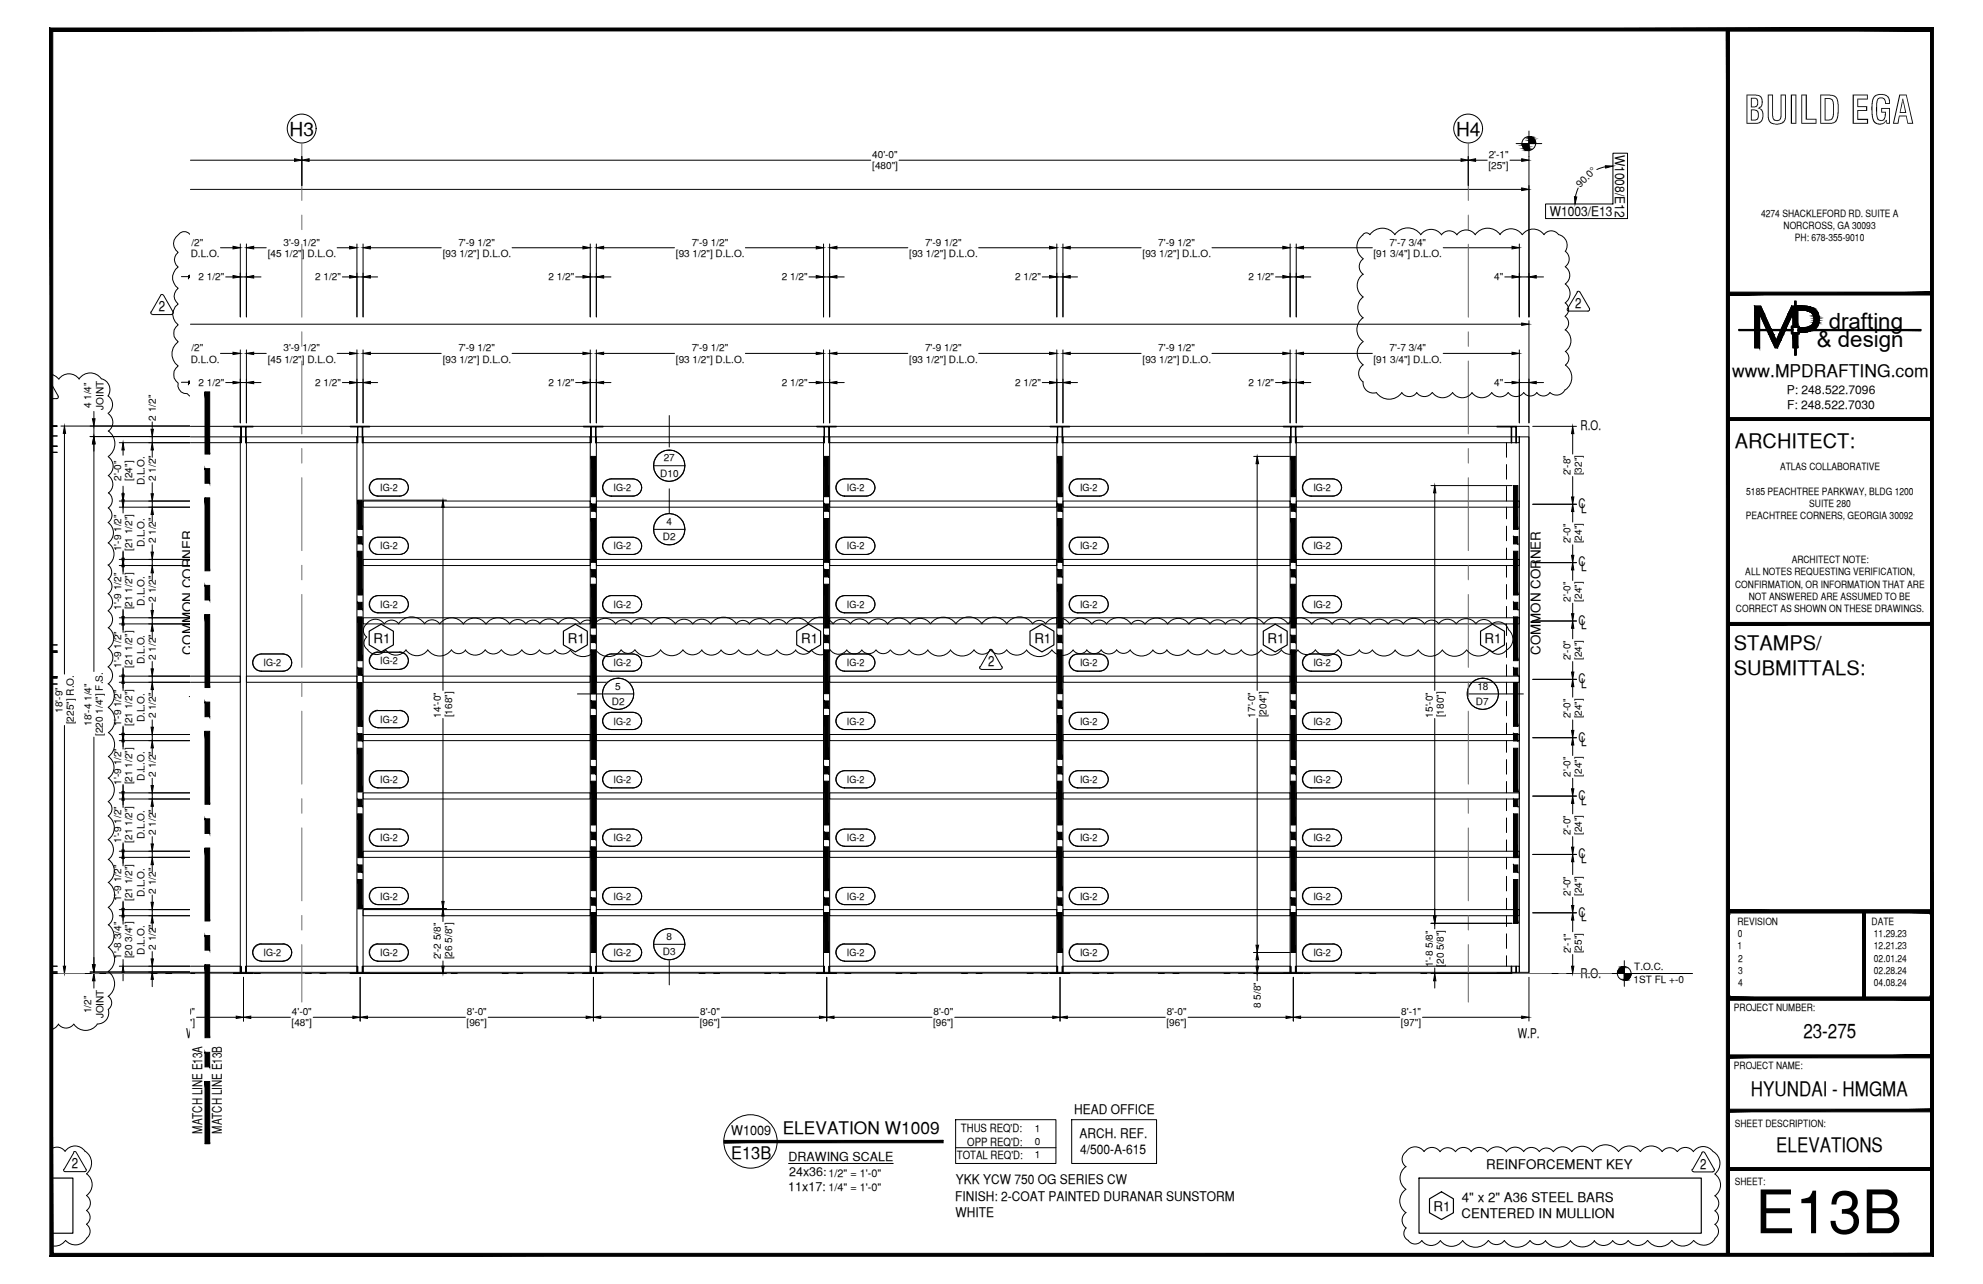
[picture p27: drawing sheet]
<svg xmlns="http://www.w3.org/2000/svg" width="432mm" height="279mm" viewBox="0 0 432 279" stroke-linecap="round" stroke-linejoin="round" font-family="sans-serif">
<defs><g id="words">
<text font-size="13.1" x="382.2" y="268.4">E13B</text>
<text font-size="8.5" x="379.8" y="26.9">BUILD EGA</text>
<g font-size="4.9">
<text x="398.2" y="71.5">drafting</text>
<text x="395.6" y="75.5">&amp; design</text>
</g>
<g font-size="4.4">
<text x="377.8" y="97.5">ARCHITECT:</text>
<text x="377.6" y="141.5">STAMPS/</text>
<text x="377.6" y="146.9">SUBMITTALS:</text>
<text x="392.7" y="225.8">23-275</text>
<text x="381.3" y="238.5">HYUNDAI - HMGMA</text>
<text x="386.8" y="250.7">ELEVATIONS</text>
</g>
<g font-size="4.2">
<text x="63.1" y="29.5">H3</text>
<text x="317.1" y="29.5">H4</text>
</g>
<g font-size="3.8">
<text x="377.2" y="82">www.MPDRAFTING.com</text>
<text x="170.4" y="246.8">ELEVATION W1009</text>
<text x="159.2" y="252.3">E13B</text>
</g>
<g font-size="3.1">
<text x="34.6" y="67.8">2</text>
<text x="343" y="67.1">2</text>
<text x="215.1" y="145">2</text>
<text x="15.6" y="254.3">2</text>
<text x="370.2" y="254.3">2</text>
</g>
<g font-size="2.9">
<text x="351.7" y="33.7" transform="rotate(90 351.7 33.7)">W1008/E12</text>
<text x="337.5" y="47.1">W1003/E13</text>
<text x="344.2" y="93.7">R.O.</text>
<text x="343.7" y="110.6">C</text>
<text x="344.3" y="111.6">L</text>
<text x="343.7" y="123.3">C</text>
<text x="344.3" y="124.3">L</text>
<text x="343.7" y="136">C</text>
<text x="344.3" y="137">L</text>
<text x="41.8" y="142.4" transform="rotate(-90 41.8 142.4)">COMMON CORNER</text>
<text x="81.3" y="139.9">R1</text>
<text x="123.6" y="139.9">R1</text>
<text x="174.4" y="139.9">R1</text>
<text x="225.2" y="139.9">R1</text>
<text x="276" y="139.9">R1</text>
<text x="323.3" y="139.9">R1</text>
<text x="335.5" y="142.5" transform="rotate(-90 335.5 142.5)">COMMON CORNER</text>
<text x="343.7" y="148.7">C</text>
<text x="344.3" y="149.7">L</text>
<text x="343.7" y="161.4">C</text>
<text x="344.3" y="162.4">L</text>
<text x="343.7" y="174.1">C</text>
<text x="344.3" y="175.1">L</text>
<text x="343.7" y="186.8">C</text>
<text x="344.3" y="187.8">L</text>
<text x="343.7" y="199.5">C</text>
<text x="344.3" y="200.5">L</text>
<text x="344.2" y="212.7">R.O.</text>
<text x="40.5" y="225.8">W.P.</text>
<text x="330.5" y="225.8">W.P.</text>
<text x="233.9" y="242.4">HEAD OFFICE</text>
<text x="44" y="246.7" transform="rotate(-90 44 246.7)">MATCH LINE E13A</text>
<text x="48.3" y="246.7" transform="rotate(-90 48.3 246.7)">MATCH LINE E13B</text>
<text x="159.2" y="247">W1009</text>
<text x="235.1" y="247.6">ARCH. REF.</text>
<text x="235.2" y="251.1">4/500-A-615</text>
<text x="208.2" y="257.7">YKK YCW 750 OG SERIES CW</text>
<text x="323.6" y="254.4">REINFORCEMENT KEY</text>
<text x="208" y="261.2">FINISH: 2-COAT PAINTED DURANAR SUNSTORM</text>
<text x="312.2" y="263.5">R1</text>
<text x="318.3" y="261.5">4&quot; x 2&quot; A36 STEEL BARS</text>
<text x="208.1" y="264.7">WHITE</text>
<text x="318.3" y="265">CENTERED IN MULLION</text>
</g>
<g font-size="2.7">
<text x="171.7" y="252.5">DRAWING SCALE</text>
<text x="171.8" y="255.8">24x36:</text>
<text x="171.6" y="259.2">11x17:</text>
</g>
<g font-size="2.6">
<text x="389.1" y="85.8">P: 248.522.7096</text>
<text x="389.1" y="89">F: 248.522.7030</text>
</g>
<g font-size="2.5">
<text x="209.2" y="246.4">THUS REQ'D:</text>
<text x="210.6" y="249.4">OPP REQ'D:</text>
<text x="208.3" y="252.2">TOTAL REQ'D:</text>
</g>
<g font-size="2.4">
<text x="180.4" y="256">1/2&quot; = 1'-0&quot;</text>
<text x="180.4" y="259.2">1/4&quot; = 1'-0&quot;</text>
</g>
<g font-size="2.2">
<text x="189.9" y="34.4">40'-0&quot;</text>
<text x="324.2" y="34.4">2'-1&quot;</text>
<text x="189.9" y="36.8">[480&quot;]</text>
<text x="324.1" y="36.8">[25&quot;]</text>
<text x="344.1" y="40.9" transform="rotate(-45 344.1 40.9)">90.0°</text>
<text x="383.5" y="47.1">4274 SHACKLEFORD RD. SUITE A</text>
<text x="36.3" y="53.5">3'-9 1/2&quot;</text>
<text x="61.7" y="53.5">3'-9 1/2&quot;</text>
<text x="99.8" y="53.5">7'-9 1/2&quot;</text>
<text x="150.6" y="53.5">7'-9 1/2&quot;</text>
<text x="201.4" y="53.5">7'-9 1/2&quot;</text>
<text x="252.2" y="53.5">7'-9 1/2&quot;</text>
<text x="302.6" y="53.5">7'-7 3/4&quot;</text>
<text x="388.4" y="49.8">NORCROSS, GA 30093</text>
<text x="390.8" y="52.5">PH: 678-355-9010</text>
<text x="32.9" y="55.9">[45 1/2&quot;] D.L.O.</text>
<text x="58.3" y="55.9">[45 1/2&quot;] D.L.O.</text>
<text x="96.4" y="55.9">[93 1/2&quot;] D.L.O.</text>
<text x="147.2" y="55.9">[93 1/2&quot;] D.L.O.</text>
<text x="198" y="55.9">[93 1/2&quot;] D.L.O.</text>
<text x="248.8" y="55.9">[93 1/2&quot;] D.L.O.</text>
<text x="299.1" y="55.9">[91 3/4&quot;] D.L.O.</text>
<text x="43.2" y="61">2 1/2&quot;</text>
<text x="68.6" y="61">2 1/2&quot;</text>
<text x="119.4" y="61">2 1/2&quot;</text>
<text x="170.2" y="61">2 1/2&quot;</text>
<text x="221" y="61">2 1/2&quot;</text>
<text x="271.8" y="61">2 1/2&quot;</text>
<text x="325.4" y="61">4&quot;</text>
<text x="36.3" y="76.5">3'-9 1/2&quot;</text>
<text x="61.7" y="76.5">3'-9 1/2&quot;</text>
<text x="99.8" y="76.5">7'-9 1/2&quot;</text>
<text x="150.6" y="76.5">7'-9 1/2&quot;</text>
<text x="201.4" y="76.5">7'-9 1/2&quot;</text>
<text x="252.2" y="76.5">7'-9 1/2&quot;</text>
<text x="302.6" y="76.5">7'-7 3/4&quot;</text>
<text x="32.9" y="78.9">[45 1/2&quot;] D.L.O.</text>
<text x="58.3" y="78.9">[45 1/2&quot;] D.L.O.</text>
<text x="96.4" y="78.9">[93 1/2&quot;] D.L.O.</text>
<text x="147.2" y="78.9">[93 1/2&quot;] D.L.O.</text>
<text x="198" y="78.9">[93 1/2&quot;] D.L.O.</text>
<text x="248.8" y="78.9">[93 1/2&quot;] D.L.O.</text>
<text x="299.1" y="78.9">[91 3/4&quot;] D.L.O.</text>
<text x="19.9" y="88.8" transform="rotate(-90 19.9 88.8)">4 1/4&quot;</text>
<text x="22.5" y="89.2" transform="rotate(-90 22.5 89.2)">JOINT</text>
<text x="43.2" y="84">2 1/2&quot;</text>
<text x="68.6" y="84">2 1/2&quot;</text>
<text x="119.4" y="84">2 1/2&quot;</text>
<text x="170.2" y="84">2 1/2&quot;</text>
<text x="221" y="84">2 1/2&quot;</text>
<text x="271.8" y="84">2 1/2&quot;</text>
<text x="325.4" y="84.1">4&quot;</text>
<text x="33.9" y="91.5" transform="rotate(-90 33.9 91.5)">2 1/2&quot;</text>
<text x="144.5" y="100.4">27</text>
<text x="26.4" y="104.6" transform="rotate(-90 26.4 104.6)">2'-0&quot;</text>
<text x="28.8" y="104.6" transform="rotate(-90 28.8 104.6)">[24&quot;]</text>
<text x="31.4" y="105.6" transform="rotate(-90 31.4 105.6)">D.L.O.</text>
<text x="33.9" y="104.7" transform="rotate(-90 33.9 104.7)">2 1/2&quot;</text>
<text x="82.8" y="106.9">IG-2</text>
<text x="133.6" y="106.9">IG-2</text>
<text x="143.8" y="103.7">D10</text>
<text x="184.4" y="106.9">IG-2</text>
<text x="235.2" y="106.9">IG-2</text>
<text x="286" y="106.9">IG-2</text>
<text x="342" y="103.4" transform="rotate(-90 342 103.4)">2'-8&quot;</text>
<text x="344.4" y="103.4" transform="rotate(-90 344.4 103.4)">[32&quot;]</text>
<text x="380.2" y="107.6">5185 PEACHTREE PARKWAY, BLDG 1200</text>
<text x="387.6" y="102.3">ATLAS COLLABORATIVE</text>
<text x="380.2" y="113">PEACHTREE CORNERS, GEORGIA 30092</text>
<text x="394" y="110.3">SUITE 280</text>
<text x="26.4" y="120" transform="rotate(-90 26.4 120)">1'-9 1/2&quot;</text>
<text x="28.8" y="119.9" transform="rotate(-90 28.8 119.9)">[21 1/2&quot;]</text>
<text x="31.4" y="119.1" transform="rotate(-90 31.4 119.1)">D.L.O.</text>
<text x="33.9" y="118.2" transform="rotate(-90 33.9 118.2)">2 1/2&quot;</text>
<text x="82.8" y="119.6">IG-2</text>
<text x="133.6" y="119.6">IG-2</text>
<text x="144.3" y="117.5">D2</text>
<text x="145.2" y="114.2">4</text>
<text x="184.4" y="119.6">IG-2</text>
<text x="235.2" y="119.6">IG-2</text>
<text x="286" y="119.6">IG-2</text>
<text x="342" y="118.2" transform="rotate(-90 342 118.2)">2'-0&quot;</text>
<text x="344.4" y="118.2" transform="rotate(-90 344.4 118.2)">[24&quot;]</text>
<text x="380" y="125.2">ALL NOTES REQUESTING VERIFICATION,</text>
<text x="390.1" y="122.6">ARCHITECT NOTE:</text>
<text x="31.4" y="131.8" transform="rotate(-90 31.4 131.8)">D.L.O.</text>
<text x="33.9" y="130.9" transform="rotate(-90 33.9 130.9)">2 1/2&quot;</text>
<text x="342" y="130.9" transform="rotate(-90 342 130.9)">2'-0&quot;</text>
<text x="344.4" y="130.9" transform="rotate(-90 344.4 130.9)">[24&quot;]</text>
<text x="377.8" y="127.9">CONFIRMATION, OR INFORMATION THAT ARE</text>
<text x="380.8" y="130.6">NOT ANSWERED ARE ASSUMED TO BE</text>
<text x="26.4" y="132.7" transform="rotate(-90 26.4 132.7)">1'-9 1/2&quot;</text>
<text x="28.8" y="132.6" transform="rotate(-90 28.8 132.6)">[21 1/2&quot;]</text>
<text x="82.8" y="132.3">IG-2</text>
<text x="133.6" y="132.3">IG-2</text>
<text x="184.4" y="132.3">IG-2</text>
<text x="235.2" y="132.3">IG-2</text>
<text x="286" y="132.3">IG-2</text>
<text x="378" y="133.2">CORRECT AS SHOWN ON THESE DRAWINGS.</text>
<text x="33.9" y="143.6" transform="rotate(-90 33.9 143.6)">2 1/2&quot;</text>
<text x="342" y="143.6" transform="rotate(-90 342 143.6)">2'-0&quot;</text>
<text x="344.4" y="143.6" transform="rotate(-90 344.4 143.6)">[24&quot;]</text>
<text x="26.4" y="145.4" transform="rotate(-90 26.4 145.4)">1'-9 1/2&quot;</text>
<text x="28.8" y="145.3" transform="rotate(-90 28.8 145.3)">[21 1/2&quot;]</text>
<text x="31.4" y="144.5" transform="rotate(-90 31.4 144.5)">D.L.O.</text>
<text x="57.4" y="145">IG-2</text>
<text x="82.8" y="144.6">IG-2</text>
<text x="133.6" y="145">IG-2</text>
<text x="184.4" y="145">IG-2</text>
<text x="235.2" y="145">IG-2</text>
<text x="286" y="145">IG-2</text>
<text x="13.6" y="155.1" transform="rotate(-90 13.6 155.1)">18'-9&quot;</text>
<text x="133.2" y="153.4">D2</text>
<text x="134" y="150.1">5</text>
<text x="321.4" y="153.4">D7</text>
<text x="321.7" y="150.1">18</text>
<text x="16.1" y="157.6" transform="rotate(-90 16.1 157.6)">[225&quot;] R.O.</text>
<text x="19.9" y="157.9" transform="rotate(-90 19.9 157.9)">18'-4 1/4&quot;</text>
<text x="22.4" y="160.1" transform="rotate(-90 22.4 160.1)">[220 1/4&quot;] F.S.</text>
<text x="26.4" y="158.1" transform="rotate(-90 26.4 158.1)">1'-9 1/2&quot;</text>
<text x="28.8" y="158" transform="rotate(-90 28.8 158)">[21 1/2&quot;]</text>
<text x="31.4" y="157.2" transform="rotate(-90 31.4 157.2)">D.L.O.</text>
<text x="33.9" y="156.3" transform="rotate(-90 33.9 156.3)">2 1/2&quot;</text>
<text x="82.8" y="157.3">IG-2</text>
<text x="96" y="156.1" transform="rotate(-90 96 156.1)">14'-0&quot;</text>
<text x="98.4" y="156.1" transform="rotate(-90 98.4 156.1)">[168&quot;]</text>
<text x="133.6" y="157.7">IG-2</text>
<text x="184.4" y="157.7">IG-2</text>
<text x="235.2" y="157.7">IG-2</text>
<text x="273.3" y="156.1" transform="rotate(-90 273.3 156.1)">17'-0&quot;</text>
<text x="275.8" y="156.1" transform="rotate(-90 275.8 156.1)">[204&quot;]</text>
<text x="286" y="157.7">IG-2</text>
<text x="312" y="156.1" transform="rotate(-90 312 156.1)">15'-0&quot;</text>
<text x="314.4" y="156.1" transform="rotate(-90 314.4 156.1)">[180&quot;]</text>
<text x="342" y="156.3" transform="rotate(-90 342 156.3)">2'-0&quot;</text>
<text x="344.4" y="156.3" transform="rotate(-90 344.4 156.3)">[24&quot;]</text>
<text x="26.4" y="170.8" transform="rotate(-90 26.4 170.8)">1'-9 1/2&quot;</text>
<text x="28.8" y="170.7" transform="rotate(-90 28.8 170.7)">[21 1/2&quot;]</text>
<text x="31.4" y="169.9" transform="rotate(-90 31.4 169.9)">D.L.O.</text>
<text x="33.9" y="169" transform="rotate(-90 33.9 169)">2 1/2&quot;</text>
<text x="82.8" y="170.4">IG-2</text>
<text x="133.6" y="170.4">IG-2</text>
<text x="184.4" y="170.4">IG-2</text>
<text x="235.2" y="170.4">IG-2</text>
<text x="286" y="170.4">IG-2</text>
<text x="342" y="169" transform="rotate(-90 342 169)">2'-0&quot;</text>
<text x="344.4" y="169" transform="rotate(-90 344.4 169)">[24&quot;]</text>
<text x="26.4" y="183.5" transform="rotate(-90 26.4 183.5)">1'-9 1/2&quot;</text>
<text x="28.8" y="183.4" transform="rotate(-90 28.8 183.4)">[21 1/2&quot;]</text>
<text x="31.4" y="182.6" transform="rotate(-90 31.4 182.6)">D.L.O.</text>
<text x="33.9" y="181.7" transform="rotate(-90 33.9 181.7)">2 1/2&quot;</text>
<text x="82.8" y="183.1">IG-2</text>
<text x="133.6" y="183.1">IG-2</text>
<text x="184.4" y="183.1">IG-2</text>
<text x="235.2" y="183.1">IG-2</text>
<text x="286" y="183.1">IG-2</text>
<text x="342" y="181.7" transform="rotate(-90 342 181.7)">2'-0&quot;</text>
<text x="344.4" y="181.7" transform="rotate(-90 344.4 181.7)">[24&quot;]</text>
<text x="26.4" y="196.2" transform="rotate(-90 26.4 196.2)">1'-9 1/2&quot;</text>
<text x="28.8" y="196.1" transform="rotate(-90 28.8 196.1)">[21 1/2&quot;]</text>
<text x="31.4" y="195.3" transform="rotate(-90 31.4 195.3)">D.L.O.</text>
<text x="33.9" y="194.4" transform="rotate(-90 33.9 194.4)">2 1/2&quot;</text>
<text x="82.8" y="195.8">IG-2</text>
<text x="133.6" y="195.8">IG-2</text>
<text x="184.4" y="195.8">IG-2</text>
<text x="235.2" y="195.8">IG-2</text>
<text x="286" y="195.8">IG-2</text>
<text x="342" y="194.9" transform="rotate(-90 342 194.9)">2'-0&quot;</text>
<text x="344.4" y="195" transform="rotate(-90 344.4 195)">[24&quot;]</text>
<text x="378.3" y="201.3">REVISION</text>
<text x="378.4" y="204">0</text>
<text x="407.5" y="201.3">DATE</text>
<text x="408" y="204">11.29.23</text>
<text x="26.4" y="208.6" transform="rotate(-90 26.4 208.6)">1'-8 3/4&quot;</text>
<text x="28.8" y="208.5" transform="rotate(-90 28.8 208.5)">[20 3/4&quot;]</text>
<text x="31.4" y="207.7" transform="rotate(-90 31.4 207.7)">D.L.O.</text>
<text x="33.9" y="206.7" transform="rotate(-90 33.9 206.7)">2 1/2&quot;</text>
<text x="57.4" y="208.1">IG-2</text>
<text x="82.8" y="208.1">IG-2</text>
<text x="96" y="208.8" transform="rotate(-90 96 208.8)">2'-2 5/8&quot;</text>
<text x="98.4" y="208.8" transform="rotate(-90 98.4 208.8)">[26 5/8&quot;]</text>
<text x="133.6" y="208.1">IG-2</text>
<text x="144.3" y="207.8">D3</text>
<text x="145.2" y="204.5">8</text>
<text x="184.4" y="208.1">IG-2</text>
<text x="235.2" y="208.1">IG-2</text>
<text x="286" y="208.1">IG-2</text>
<text x="342.1" y="207.4" transform="rotate(-90 342.1 207.4)">2'-1&quot;</text>
<text x="344.4" y="207.5" transform="rotate(-90 344.4 207.5)">[25&quot;]</text>
<text x="378.3" y="206.6">1</text>
<text x="378.5" y="209.2">2</text>
<text x="408" y="206.6">12.21.23</text>
<text x="408" y="209.2">02.01.24</text>
<text x="312" y="210.4" transform="rotate(-90 312 210.4)">1'-8 5/8&quot;</text>
<text x="314.4" y="210.4" transform="rotate(-90 314.4 210.4)">[20 5/8&quot;]</text>
<text x="355.7" y="213.8">1ST FL +-0</text>
<text x="355.9" y="211.1">T.O.C.</text>
<text x="378.5" y="211.9">3</text>
<text x="378.5" y="214.5">4</text>
<text x="408" y="211.9">02.28.24</text>
<text x="408" y="214.5">04.08.24</text>
<text x="19.9" y="220.5" transform="rotate(-90 19.9 220.5)">1/2&quot;</text>
<text x="22.5" y="221.6" transform="rotate(-90 22.5 221.6)">JOINT</text>
<text x="38.2" y="220.9">4'-0&quot;</text>
<text x="63.6" y="220.9">4'-0&quot;</text>
<text x="101.7" y="220.9">8'-0&quot;</text>
<text x="152.5" y="220.9">8'-0&quot;</text>
<text x="203.3" y="220.9">8'-0&quot;</text>
<text x="254.1" y="220.9">8'-0&quot;</text>
<text x="274.6" y="219.3" transform="rotate(-90 274.6 219.3)">8 5/8&quot;</text>
<text x="305.1" y="220.9">8'-1&quot;</text>
<text x="377.6" y="219.9">PROJECT NUMBER:</text>
<text x="38.1" y="223.3">[48&quot;]</text>
<text x="63.5" y="223.3">[48&quot;]</text>
<text x="101.6" y="223.3">[96&quot;]</text>
<text x="152.4" y="223.3">[96&quot;]</text>
<text x="203.2" y="223.3">[96&quot;]</text>
<text x="254" y="223.3">[96&quot;]</text>
<text x="305.1" y="223.3">[97&quot;]</text>
<text x="377.6" y="232.5">PROJECT NAME:</text>
<text x="377.8" y="245.2">SHEET DESCRIPTION:</text>
<text x="225.4" y="246.3">1</text>
<text x="225.4" y="249.2">0</text>
<text x="225.4" y="252">1</text>
<text x="377.8" y="257.9">SHEET:</text>
</g>
</g></defs>
<!-- layer: ROUGH OPENING -->
<path d="M41.5 92.8h291.4v119h-291.4" fill="none" stroke="#000" stroke-width=".22"/>
<!-- layer: DIM -->
<g fill="none" stroke="#000" stroke-width=".22">
<path d="M41.5 34.9h22.6M65.7 34v6.4M67.3 34.9h122.3M195.8 34.9h122.3M319.7 34v6.4M321.3 34.9h2.5M328.8 34.9h2.5M332.9 34v35M41.5 41.2h289.8M48 53.9h2.7M52.3 53.1v15.9M53.7 53.1v15.9"/>
<path d="M55.2 53.9h2.8M73.4 53.9h2.7M77.7 53.1v15.9M79.1 53.1v15.9M80.6 53.9h15.5M111.5 53.9h15.4M128.5 53.1v15.9M129.9 53.1v15.9M131.4 53.9h15.5M162.3 53.9h15.4M179.3 53.1v15.9M180.7 53.1v15.9"/>
<path d="M182.2 53.9h15.5M213.1 53.9h15.4M230.1 53.1v15.9M231.5 53.1v15.9M233 53.9h15.5M263.9 53.9h15.4M280.9 53.1v15.9M282.3 53.1v15.9M283.8 53.9h15M314.3 53.9h14.9M330.8 53.1v15.9M39.5 60.2h1.6"/>
<path d="M41.5 70.5h289.8M48 76.9h2.7M49.1 60.3h1.6M52.3 76.1v15.9M52.3 60.3h1.4M53.7 76.1v15.9M55.2 76.9h2.8M55.2 60.3h1.6M73.4 76.9h2.7M74.5 60.3h1.6M77.7 76.1v15.9M77.7 60.3h1.4"/>
<path d="M79.1 76.1v15.9M80.6 76.9h15.5M80.6 60.3h1.6M111.5 76.9h15.4M125.3 60.3h1.6M128.5 76.1v15.9M128.5 60.3h1.4M129.9 76.1v15.9M131.4 76.9h15.5M131.4 60.3h1.6M162.3 76.9h15.4M176.1 60.3h1.6"/>
<path d="M179.3 76.1v15.9M179.3 60.3h1.4M180.7 76.1v15.9M182.2 76.9h15.5M182.2 60.3h1.6M213.1 76.9h15.4M226.9 60.3h1.6M230.1 76.1v15.9M230.1 60.3h1.4M231.5 76.1v15.9M233 76.9h15.5M233 60.3h1.6"/>
<path d="M263.9 76.9h15.4M277.7 60.3h1.6M280.9 76.1v15.9M280.9 60.3h1.4M282.3 76.1v15.9M283.8 76.9h15M283.8 60.3h1.6M314.3 76.9h14.9M327.7 60.3h1.5M330.8 76.1v15.9M330.8 60.3h2.1M332.9 69.8v22.2"/>
<path d="M334.5 60.3h1.6M11.4 92.7h1h-1M11.4 97.1h1M11.4 98.4h1M11.4 94.9h1M13.3 92.7h28M14 94.3v52.4M19.6 95h21.7M20.4 89.5v1.6M20.4 92.7v2.3M20.4 96.6v49.5M26 96.3h15.3"/>
<path d="M26.8 97.9v1.2M33.1 91.8v1.6M33.1 95v1.3M33.1 97.9v1.6M39.5 83.2h1.6M49.1 83.2h1.6M52.3 83.2h1.4M55.2 83.2h1.6M74.5 83.2h1.6M77.7 83.2h1.4M80.6 83.2h1.6M125.3 83.2h1.6"/>
<path d="M128.5 83.2h1.4M131.4 83.2h1.6M176.1 83.2h1.6M179.3 83.2h1.4M182.2 83.2h1.6M226.9 83.2h1.6M230.1 83.2h1.4M233 83.2h1.6M273 99.3h7.8M277.7 83.2h1.6M280.9 83.2h1.4M283.8 83.2h1.6"/>
<path d="M327.7 83.2h1.5M330.8 83.2h2.1M333.8 92.8h9.5M334.5 83.2h1.6M342.5 94.4v4.4M26 109h15.3M26 110.4h15.3M26.8 105.8v3M26.8 110.4v1.2M26.8 119.9v1.8M33.1 105v2.4M33.1 109v1.4"/>
<path d="M33.1 112v1.5M33.1 118.6v1.5M79.2 108.8h18M96.5 110.4v39.8M273.7 100.9v49.3M311.6 105.7h17.6M312.4 107.3v42.9M333.8 109.7h9.5M342.5 103.7v4.4M342.5 111.3v2.3M342.5 118.6v2.2M26 121.7h15.3"/>
<path d="M26 123.1h15.3M26 134.4h15.3M26 135.8h15.3M26.8 123.1v1.8M26.8 132.6v1.8M26.8 135.8v1.8M33.1 121.7v1.4M33.1 124.7v1.5M33.1 131.3v1.5M33.1 134.4v1.4M33.1 137.4v1.5M333.8 122.4h9.5"/>
<path d="M333.8 135.1h9.5M342.5 124v2.3M342.5 131.3v2.2M342.5 136.7v2.3M11.4 147.3h1M11.4 147.5h1M11.4 148.8h1M11.4 140.3h1M11.4 141.7h1M11.4 141.9h1M14 157.9v52.3M26 147.1h15.3"/>
<path d="M26 148.5h15.3M26 159.8h15.3M26.8 145.3v1.8M26.8 148.5v1.8M26.8 158v1.8M33.1 144v1.5M33.1 147.1v1.4M33.1 150.1v1.5M33.1 156.7v1.5M33.1 159.8v1.4M96.5 156.3v39.9M273.7 156.3v49.4"/>
<path d="M312.4 156.3v43M333.8 147.8h9.5M342.5 144v2.2M342.5 149.4v2.3M342.5 156.7v2.2M20.4 160.4v49.5M26 161.2h15.3M26 172.5h15.3M26 173.9h15.3M26.8 161.2v1.8M26.8 170.7v1.8M26.8 173.9v1.8"/>
<path d="M33.1 162.8v1.5M33.1 169.4v1.5M33.1 172.5v1.4M33.1 175.5v1.5M333.8 160.5h9.5M333.8 173.2h9.5M342.5 162.1v2.3M342.5 169.4v2.2M342.5 174.8v2.3M26 199.3h15.3M26 185.2h15.3M26 186.6h15.3"/>
<path d="M26 197.9h15.3M26.8 183.4v1.8M26.8 186.6v1.8M26.8 196.1v1.8M26.8 199.3v1.8M33.1 182.1v1.5M33.1 185.2v1.4M33.1 188.2v1.5M33.1 194.8v1.5M33.1 197.9v1.4M79.2 197.7h18M96.5 199.3v1.2"/>
<path d="M333.8 185.9h9.5M333.8 198.6h9.5M342.5 182.1v2.2M342.5 187.5v2.8M342.5 195.3v1.7M11.4 211.8h1M11.4 211.5h1M11.4 210.2h1M13.3 211.8h28M19.6 211.5h21.7M20.4 211.5v.3M20.4 213.4v1.6"/>
<path d="M26 210.2h15.3M26.8 208.8v1.4M26.8 211.8v1.6M33.1 200.9v1.5M33.1 207.1v1.6M33.1 210.2v1.3M33.1 213.1v1.6M53 212.7v9.5M78.4 212.7v9.5M79.2 211.8h18M96.5 209.1v1.1M129.2 212.7v9.5"/>
<path d="M180 212.7v9.5M230.8 212.7v9.5M273 211.8h7.8M273 207.3h7.8M273.7 208.9v1.3M273.7 211.8v1.6M281.6 212.7v9.5M311.6 211.8h17.6M311.6 200.9h17.6M312.4 200.9v1.2M312.4 210.6v1.2M312.4 213.4v1.6"/>
<path d="M332.9 212.7v9.5M333.8 211.8h9.5M342.5 200.2v2.6M342.5 207.7v2.5M42.8 221.4h8.6M54.6 221.4h8.6M68.2 221.4h8.6M80 221.4h21.3M106.3 221.4h21.3M130.8 221.4h21.3M157.1 221.4h21.3M181.6 221.4h21.3"/>
<path d="M207.9 221.4h21.3M232.4 221.4h21.3M258.7 221.4h21.3M283.2 221.4h21.6M309.8 221.4h21.5"/>
</g>
<g fill="#000" stroke="#000" stroke-width=".22">
<path d="M64.1 34.5l1.6 .4-1.6 .2zM65.7 34.9l1.6-.4v.6zM318.1 34.5l1.6 .4-1.6 .2zM319.7 34.9l1.6-.4v.6zM331.3 34.5l1.6 .4-1.6 .2zM50.7 59.9l1.6 .4-1.6 .2zM50.7 53.6l1.6 .3-1.6 .3zM53.7 53.9l1.5-.3v.6zM53.7 60.3l1.5-.4v.6zM76.1 59.9l1.6 .4-1.6 .2zM76.1 53.6l1.6 .3-1.6 .3zM79.1 53.9l1.5-.3v.6z"/>
<path d="M79.1 60.3l1.5-.4v.6zM126.9 59.9l1.6 .4-1.6 .2zM126.9 53.6l1.6 .3-1.6 .3zM129.9 53.9l1.5-.3v.6zM129.9 60.3l1.5-.4v.6zM177.7 59.9l1.6 .4-1.6 .2zM177.7 53.6l1.6 .3-1.6 .3zM180.7 53.9l1.5-.3v.6zM180.7 60.3l1.5-.4v.6zM228.5 59.9l1.6 .4-1.6 .2zM228.5 53.6l1.6 .3-1.6 .3zM231.5 53.9l1.5-.3v.6z"/>
<path d="M231.5 60.3l1.5-.4v.6zM279.3 59.9l1.6 .4-1.6 .2zM279.3 53.6l1.6 .3-1.6 .3zM282.3 53.9l1.5-.3v.6zM282.3 60.3l1.5-.4v.6zM329.2 59.9l1.6 .4-1.6 .2zM329.2 53.6l1.6 .3-1.6 .3zM331.3 40.9l1.6 .3-1.6 .3zM332.9 60.3l1.6-.4v.6zM50.7 76.6l1.6 .3-1.6 .3zM53.7 76.9l1.5-.3v.6zM76.1 76.6l1.6 .3-1.6 .3z"/>
<path d="M79.1 76.9l1.5-.3v.6zM126.9 76.6l1.6 .3-1.6 .3zM129.9 76.9l1.5-.3v.6zM177.7 76.6l1.6 .3-1.6 .3zM180.7 76.9l1.5-.3v.6zM228.5 76.6l1.6 .3-1.6 .3zM231.5 76.9l1.5-.3v.6zM279.3 76.6l1.6 .3-1.6 .3zM282.3 76.9l1.5-.3v.6zM329.2 76.6l1.6 .3-1.6 .3zM331.3 70.3l1.6 .2-1.6 .3zM14 92.7l.3 1.6h-.5z"/>
<path d="M20.4 95l.3 1.6h-.6zM20.1 91.1h.6l-.3 1.6zM26.8 96.3l.3 1.6h-.6zM33.1 96.3l.3 1.6h-.5zM32.9 93.4h.5l-.3 1.6zM50.7 83l1.6 .2-1.6 .3zM53.7 83.2l1.5-.2v.5zM76.1 83l1.6 .2-1.6 .3zM79.1 83.2l1.5-.2v.5zM126.9 83l1.6 .2-1.6 .3zM129.9 83.2l1.5-.2v.5zM177.7 83l1.6 .2-1.6 .3z"/>
<path d="M180.7 83.2l1.5-.2v.5zM228.5 83l1.6 .2-1.6 .3zM231.5 83.2l1.5-.2v.5zM279.3 83l1.6 .2-1.6 .3zM282.3 83.2l1.5-.2v.5zM329.2 83l1.6 .2-1.6 .3zM332.9 83.2l1.6-.2v.5zM342.5 92.8l.2 1.6h-.5zM26.5 107.4h.6l-.3 1.6zM26.5 108.8h.6l-.3 1.6zM33.1 110.4l.3 1.6h-.5zM32.9 107.4h.5l-.3 1.6z"/>
<path d="M96.5 108.8l.2 1.6h-.5zM273.7 99.3l.4 1.6h-.6zM312.4 105.7l.3 1.6h-.5zM342.2 108.1h.5l-.2 1.6zM342.5 109.7l.2 1.6h-.5zM26.8 121.7l.3 1.6h-.6zM26.5 121.5h.6l-.3 1.6zM26.8 134.4l.3 1.6h-.6zM26.5 134.2h.6l-.3 1.6zM33.1 123.1l.3 1.6h-.5zM32.9 120.1h.5l-.3 1.6zM33.1 135.8l.3 1.6h-.5z"/>
<path d="M32.9 132.8h.5l-.3 1.6zM342.2 120.8h.5l-.2 1.6zM342.2 133.5h.5l-.2 1.6zM342.5 122.4l.2 1.6h-.5zM342.5 135.1l.2 1.6h-.5zM26.8 147.1l.3 1.6h-.6zM26.5 146.9h.6l-.3 1.6zM26.5 159.6h.6l-.3 1.6zM33.1 148.5l.3 1.6h-.5zM32.9 145.5h.5l-.3 1.6zM32.9 158.2h.5l-.3 1.6zM342.2 146.2h.5l-.2 1.6z"/>
<path d="M342.2 158.9h.5l-.2 1.6zM342.5 147.8l.2 1.6h-.5zM26.8 159.8l.3 1.6h-.6zM26.8 172.5l.3 1.6h-.6zM26.5 172.3h.6l-.3 1.6zM33.1 161.2l.3 1.6h-.5zM33.1 173.9l.3 1.6h-.5zM32.9 170.9h.5l-.3 1.6zM342.2 171.6h.5l-.2 1.6zM342.5 160.5l.2 1.6h-.5zM342.5 173.2l.2 1.6h-.5zM26.5 197.7h.6l-.3 1.6z"/>
<path d="M26.8 185.2l.3 1.6h-.6zM26.5 185h.6l-.3 1.6zM26.8 197.9l.3 1.6h-.6zM33.1 186.6l.3 1.6h-.5zM32.9 183.6h.5l-.3 1.6zM32.9 196.3h.5l-.3 1.6zM96.2 196.2h.5l-.2 1.5zM96.5 197.7l.2 1.6h-.5zM312.2 199.3h.5l-.3 1.6zM342.2 184.3h.5l-.2 1.6zM342.2 197h.5l-.2 1.6zM342.5 185.9l.2 1.6h-.5z"/>
<path d="M13.8 210.2h.5l-.3 1.6zM20.1 209.9h.6l-.3 1.6zM20.4 211.8l.3 1.6h-.6zM26.8 210.2l.3 1.6h-.6zM33.1 211.5l.3 1.6h-.5zM32.9 208.7h.5l-.3 1.5zM33.1 199.3l.3 1.6h-.5zM96.2 210.2h.5l-.2 1.6zM273.5 205.7h.6l-.4 1.6zM273.7 207.3l.4 1.6h-.6zM273.5 210.2h.6l-.4 1.6zM312.4 211.8l.3 1.6h-.5z"/>
<path d="M342.2 210.2h.5l-.2 1.6zM342.5 198.6l.2 1.6h-.5zM51.4 221.1l1.6 .3-1.6 .2zM53 221.4l1.6-.3v.5zM76.8 221.1l1.6 .3-1.6 .2zM78.4 221.4l1.6-.3v.5zM127.6 221.1l1.6 .3-1.6 .2zM129.2 221.4l1.6-.3v.5zM178.4 221.1l1.6 .3-1.6 .2zM180 221.4l1.6-.3v.5zM229.2 221.1l1.6 .3-1.6 .2zM230.8 221.4l1.6-.3v.5z"/>
<path d="M280 221.1l1.6 .3-1.6 .2zM281.6 221.4l1.6-.3v.5zM331.3 221.1l1.6 .3-1.6 .2z"/>
<path d="M41.3 59.9v.5l-.2 .1zM41.1 59.9v.6l.2-.6z"/>
<path d="M41.3 83v.4l-.2 .1zM41.1 82.9v.6l.2-.5z"/>
</g>
<!-- layer: SYMBOLS -->
<g fill="none" stroke="#fff" stroke-width=".22">
<path d="M145.7 98h.9M82 107.9h5.4h-5.1h4.8M87.1 104.2l-5.1 .1h5.4M87.1 116.9l-5.1 .1h5.4M132.8 107.9h5.4h-5.1h4.8M137.9 104.2l-5.1 .1h5.4M137.9 116.9l-5.1 .1h5.4M145.7 111.8l.9 .1M183.6 107.9h5.4h-5.1h4.8M188.7 104.2l-5.1 .1h5.4M188.7 116.9l-5.1 .1h5.4M234.4 107.9h5.4h-5.1h4.8"/>
<path d="M239.5 104.2l-5.1 .1h5.4M239.5 116.9l-5.1 .1h5.4M285.2 107.9h5.4h-5.1h4.8M290.3 104.2l-5.1 .1h5.4M290.3 116.9l-5.1 .1h5.4M82 120.6h5.4h-5.1h4.8M82 133.3h5.4h-5.1h4.8M87.1 129.6l-5.1 .1h5.4M132.8 120.6h5.4h-5.1h4.8M132.8 133.3h5.4h-5.1h4.8M137.9 129.6l-5.1 .1h5.4M183.6 120.6h5.4h-5.1h4.8"/>
<path d="M183.6 133.3h5.4h-5.1h4.8M188.7 129.6l-5.1 .1h5.4M234.4 120.6h5.4h-5.1h4.8M234.4 133.3h5.4h-5.1h4.8M239.5 129.6l-5.1 .1h5.4M285.2 120.6h5.4h-5.1h4.8M285.2 133.3h5.4h-5.1h4.8M290.3 129.6l-5.1 .1h5.4M56.6 146h5.4h-5.1h4.8M61.7 142.3l-5.1 .1h5.4M82 145.6h5.4l-5.1 .1h4.8M82 158.3h5.4l-5.1 .1h4.8"/>
<path d="M87.1 141.9l-5.1 .1h5.4M87.1 154.6l-5.1 .1h5.4M132.8 146h5.4h-5.1h4.8M132.8 158.7h5.4h-5.1h4.8M134.6 147.6l.9 .1M137.9 142.3l-5.1 .1h5.4M137.9 155l-5.1 .1h5.4M183.6 146h5.4h-5.1h4.8M183.6 158.7h5.4h-5.1h4.8M188.7 142.3l-5.1 .1h5.4M188.7 155l-5.1 .1h5.4M234.4 146h5.4h-5.1h4.8"/>
<path d="M234.4 158.7h5.4h-5.1h4.8M239.5 142.3l-5.1 .1h5.4M239.5 155l-5.1 .1h5.4M285.2 146h5.4h-5.1h4.8M285.2 158.7h5.4h-5.1h4.8M290.3 142.3l-5.1 .1h5.4M290.3 155l-5.1 .1h5.4M322.9 147.6l-.9 .1M82 171.4h5.4h-5.1h4.8M87.1 167.7l-5.1 .1h5.4M132.8 171.4h5.4h-5.1h4.8M137.9 167.7l-5.1 .1h5.4"/>
<path d="M183.6 171.4h5.4h-5.1h4.8M188.7 167.7l-5.1 .1h5.4M234.4 171.4h5.4h-5.1h4.8M239.5 167.7l-5.1 .1h5.4M285.2 171.4h5.4h-5.1h4.8M290.3 167.7l-5.1 .1h5.4M82 184.1h5.4h-5.1h4.8M82 196.8h5.4h-5.1h4.8M87.1 180.4l-5.1 .1h5.4M87.1 193.1l-5.1 .1h5.4M132.8 184.1h5.4h-5.1h4.8M132.8 196.8h5.4h-5.1h4.8"/>
<path d="M137.9 180.4l-5.1 .1h5.4M137.9 193.1l-5.1 .1h5.4M183.6 184.1h5.4h-5.1h4.8M183.6 196.8h5.4h-5.1h4.8M188.7 180.4l-5.1 .1h5.4M188.7 193.1l-5.1 .1h5.4M234.4 184.1h5.4h-5.1h4.8M234.4 196.8h5.4h-5.1h4.8M239.5 180.4l-5.1 .1h5.4M239.5 193.1l-5.1 .1h5.4M285.2 184.1h5.4h-5.1h4.8M285.2 196.8h5.4h-5.1h4.8"/>
<path d="M290.3 180.4l-5.1 .1h5.4M290.3 193.1l-5.1 .1h5.4M56.6 209.1h5.4l-5.1 .1h4.8M61.7 205.4l-5.1 .1h5.4M82 209.1h5.4l-5.1 .1h4.8M87.1 205.4l-5.1 .1h5.4M132.8 209.1h5.4l-5.1 .1h4.8M137.9 205.4l-5.1 .1h5.4M145.7 202.1l.9 .1M183.6 209.1h5.4l-5.1 .1h4.8M188.7 205.4l-5.1 .1h5.4M234.4 209.1h5.4l-5.1 .1h4.8"/>
<path d="M239.5 205.4l-5.1 .1h5.4M285.2 209.1h5.4l-5.1 .1h4.8M290.3 205.4l-5.1 .1h5.4"/>
</g>
<g fill="#fff" stroke="#fff" stroke-width=".22">
<path d="M322.9 154.4l1.7-.5zM322 154.2l.9 .2 1.7-.5zM322 154.2l3.3-.8-.7 .5zM321.2 153.9l.8 .3 3.3-.8zM321.2 153.9l4.7-1.2-.6 .7zM320.5 153.4l.7 .5 4.7-1.2zM320.5 153.4l5.7-1.6-.3 .9zM320 152.7l.5 .7 5.7-1.6zM320 152.7l6.3-1.7-.1 .8zM319.6 151.8l.4 .9 6.3-1.7zM319.6 151.8l6.6-1.7 .1 .9zM319.5 151l.1 .8 6.6-1.7zM319.5 151l6.4-1.7 .3 .8zM319.6 150.1l-.1 .9 6.4-1.7zM319.6 150.1l5.7-1.5 .6 .7zM320 149.3l-.4 .8 5.7-1.5zM320 149.3l4.6-1.3 .7 .6zM320.5 148.6l-.5 .7 4.6-1.3zM320.5 148.6l3.3-.9 .8 .3zM320.5 148.6l3.3-.9-2.6 .3zM321.2 148l1.7-.4 .9 .1zM321.2 148l1.7-.4z"/>
<path d="M284.6 104.5l.6-.2h5.4zM284.6 104.5h6.6l-.6-.2zM284.1 104.9l.5-.4h6.6zM284.1 104.9h7.6l-.5-.4zM284.1 104.9h7.6l-7.9 .6zM283.8 105.5h8.2l-.3-.6zM283.8 105.5h8.2l-8.3 .6zM283.7 106.1h8.5l-.2-.6zM283.7 106.1h8.5l-8.4 .6zM283.8 106.7h8.2l.2-.6zM283.8 106.7h8.2l-7.9 .6zM284.1 107.3h7.6l.3-.6zM284.1 107.3h7.6l-7.1 .4zM284.6 107.7h6.6l.5-.4zM284.6 107.7h6.6l-6 .2zM285.2 107.9h5.4l.6-.2z"/>
<path d="M233.8 104.5l.6-.2h5.4zM233.8 104.5h6.6l-.6-.2zM233.3 104.9l.5-.4h6.6zM233.3 104.9h7.6l-.5-.4zM233.3 104.9h7.6l-7.9 .6zM233 105.5h8.2l-.3-.6zM233 105.5h8.2l-8.3 .6zM232.9 106.1h8.5l-.2-.6zM232.9 106.1h8.5l-8.4 .6zM233 106.7h8.2l.2-.6zM233 106.7h8.2l-7.9 .6zM233.3 107.3h7.6l.3-.6zM233.3 107.3h7.6l-7.1 .4zM233.8 107.7h6.6l.5-.4zM233.8 107.7h6.6l-6 .2zM234.4 107.9h5.4l.6-.2z"/>
<path d="M284.6 205.7l.6-.2h5.4zM284.6 205.7h6.6l-.6-.2zM284.1 206.1l.5-.4h6.6zM284.1 206.1h7.6l-.5-.4zM284.1 206.1h7.6l-7.9 .5zM283.8 206.6h8.2l-.3-.5zM283.8 206.6h8.2l-8.3 .7zM283.7 207.3h8.5l-.2-.7zM283.7 207.3h8.5l-8.4 .6zM283.8 207.9h8.2l.2-.6zM283.8 207.9h8.2l-7.9 .6zM284.1 208.5h7.6l.3-.6zM284.1 208.5h7.6l-7.1 .4zM284.6 208.9h6.6l.5-.4zM284.6 208.9h6.6l-6 .2zM285.2 209.1h5.4l.6-.2z"/>
<path d="M233.8 205.7l.6-.2h5.4zM233.8 205.7h6.6l-.6-.2zM233.3 206.1l.5-.4h6.6zM233.3 206.1h7.6l-.5-.4zM233.3 206.1h7.6l-7.9 .5zM233 206.6h8.2l-.3-.5zM233 206.6h8.2l-8.3 .7zM232.9 207.3h8.5l-.2-.7zM232.9 207.3h8.5l-8.4 .6zM233 207.9h8.2l.2-.6zM233 207.9h8.2l-7.9 .6zM233.3 208.5h7.6l.3-.6zM233.3 208.5h7.6l-7.1 .4zM233.8 208.9h6.6l.5-.4zM233.8 208.9h6.6l-6 .2zM234.4 209.1h5.4l.6-.2z"/>
<path d="M284.6 117.2l.6-.2h5.4zM284.6 117.2h6.6l-.6-.2zM284.1 117.6l.5-.4h6.6zM284.1 117.6h7.6l-.5-.4zM284.1 117.6h7.6l-7.9 .6zM283.8 118.2h8.2l-.3-.6zM283.8 118.2h8.2l-8.3 .6zM283.7 118.8h8.5l-.2-.6zM283.7 118.8h8.5l-8.4 .6zM283.8 119.4h8.2l.2-.6zM283.8 119.4h8.2l-7.9 .6zM284.1 120h7.6l.3-.6zM284.1 120h7.6l-7.1 .4zM284.6 120.4h6.6l.5-.4zM284.6 120.4h6.6l-6 .2zM285.2 120.6h5.4l.6-.2z"/>
<path d="M233.8 117.2l.6-.2h5.4zM233.8 117.2h6.6l-.6-.2zM233.3 117.6l.5-.4h6.6zM233.3 117.6h7.6l-.5-.4zM233.3 117.6h7.6l-7.9 .6zM233 118.2h8.2l-.3-.6zM233 118.2h8.2l-8.3 .6zM232.9 118.8h8.5l-.2-.6zM232.9 118.8h8.5l-8.4 .6zM233 119.4h8.2l.2-.6zM233 119.4h8.2l-7.9 .6zM233.3 120h7.6l.3-.6zM233.3 120h7.6l-7.1 .4zM233.8 120.4h6.6l.5-.4zM233.8 120.4h6.6l-6 .2zM234.4 120.6h5.4l.6-.2z"/>
<path d="M284.6 129.9l.6-.2h5.4zM284.6 129.9h6.6l-.6-.2zM284.1 130.3l.5-.4h6.6zM284.1 130.3h7.6l-.5-.4zM284.1 130.3h7.6l-7.9 .6zM283.8 130.9h8.2l-.3-.6zM283.8 130.9h8.2l-8.3 .6zM283.7 131.5h8.5l-.2-.6zM283.7 131.5h8.5l-8.4 .6zM283.8 132.1h8.2l.2-.6zM283.8 132.1h8.2l-7.9 .6zM284.1 132.7h7.6l.3-.6zM284.1 132.7h7.6l-7.1 .4zM284.6 133.1h6.6l.5-.4zM284.6 133.1h6.6l-6 .2zM285.2 133.3h5.4l.6-.2z"/>
<path d="M233.8 129.9l.6-.2h5.4zM233.8 129.9h6.6l-.6-.2zM233.3 130.3l.5-.4h6.6zM233.3 130.3h7.6l-.5-.4zM233.3 130.3h7.6l-7.9 .6zM233 130.9h8.2l-.3-.6zM233 130.9h8.2l-8.3 .6zM232.9 131.5h8.5l-.2-.6zM232.9 131.5h8.5l-8.4 .6zM233 132.1h8.2l.2-.6zM233 132.1h8.2l-7.9 .6zM233.3 132.7h7.6l.3-.6zM233.3 132.7h7.6l-7.1 .4zM233.8 133.1h6.6l.5-.4zM233.8 133.1h6.6l-6 .2zM234.4 133.3h5.4l.6-.2z"/>
<path d="M284.6 142.6l.6-.2h5.4zM284.6 142.6h6.6l-.6-.2zM284.1 143l.5-.4h6.6zM284.1 143h7.6l-.5-.4zM284.1 143h7.6l-7.9 .6zM283.8 143.6h8.2l-.3-.6zM283.8 143.6h8.2l-8.3 .6zM283.7 144.2h8.5l-.2-.6zM283.7 144.2h8.5l-8.4 .6zM283.8 144.8h8.2l.2-.6zM283.8 144.8h8.2l-7.9 .6zM284.1 145.4h7.6l.3-.6zM284.1 145.4h7.6l-7.1 .4zM284.6 145.8h6.6l.5-.4zM284.6 145.8h6.6l-6 .2zM285.2 146h5.4l.6-.2z"/>
<path d="M233.8 142.6l.6-.2h5.4zM233.8 142.6h6.6l-.6-.2zM233.3 143l.5-.4h6.6zM233.3 143h7.6l-.5-.4zM233.3 143h7.6l-7.9 .6zM233 143.6h8.2l-.3-.6zM233 143.6h8.2l-8.3 .6zM232.9 144.2h8.5l-.2-.6zM232.9 144.2h8.5l-8.4 .6zM233 144.8h8.2l.2-.6zM233 144.8h8.2l-7.9 .6zM233.3 145.4h7.6l.3-.6zM233.3 145.4h7.6l-7.1 .4zM233.8 145.8h6.6l.5-.4zM233.8 145.8h6.6l-6 .2zM234.4 146h5.4l.6-.2z"/>
<path d="M284.6 155.3l.6-.2h5.4zM284.6 155.3h6.6l-.6-.2zM284.1 155.7l.5-.4h6.6zM284.1 155.7h7.6l-.5-.4zM284.1 155.7h7.6l-7.9 .6zM283.8 156.3h8.2l-.3-.6zM283.8 156.3h8.2l-8.3 .6zM283.7 156.9h8.5l-.2-.6zM283.7 156.9h8.5l-8.4 .6zM283.8 157.5h8.2l.2-.6zM283.8 157.5h8.2l-7.9 .6zM284.1 158.1h7.6l.3-.6zM284.1 158.1h7.6l-7.1 .4zM284.6 158.5h6.6l.5-.4zM284.6 158.5h6.6l-6 .2zM285.2 158.7h5.4l.6-.2z"/>
<path d="M233.8 155.3l.6-.2h5.4zM233.8 155.3h6.6l-.6-.2zM233.3 155.7l.5-.4h6.6zM233.3 155.7h7.6l-.5-.4zM233.3 155.7h7.6l-7.9 .6zM233 156.3h8.2l-.3-.6zM233 156.3h8.2l-8.3 .6zM232.9 156.9h8.5l-.2-.6zM232.9 156.9h8.5l-8.4 .6zM233 157.5h8.2l.2-.6zM233 157.5h8.2l-7.9 .6zM233.3 158.1h7.6l.3-.6zM233.3 158.1h7.6l-7.1 .4zM233.8 158.5h6.6l.5-.4zM233.8 158.5h6.6l-6 .2zM234.4 158.7h5.4l.6-.2z"/>
<path d="M284.6 168l.6-.2h5.4zM284.6 168h6.6l-.6-.2zM284.1 168.4l.5-.4h6.6zM284.1 168.4h7.6l-.5-.4zM284.1 168.4h7.6l-7.9 .6zM283.8 169h8.2l-.3-.6zM283.8 169h8.2l-8.3 .6zM283.7 169.6h8.5l-.2-.6zM283.7 169.6h8.5l-8.4 .6zM283.8 170.2h8.2l.2-.6zM283.8 170.2h8.2l-7.9 .6zM284.1 170.8h7.6l.3-.6zM284.1 170.8h7.6l-7.1 .4zM284.6 171.2h6.6l.5-.4zM284.6 171.2h6.6l-6 .2zM285.2 171.4h5.4l.6-.2z"/>
<path d="M233.8 168l.6-.2h5.4zM233.8 168h6.6l-.6-.2zM233.3 168.4l.5-.4h6.6zM233.3 168.4h7.6l-.5-.4zM233.3 168.4h7.6l-7.9 .6zM233 169h8.2l-.3-.6zM233 169h8.2l-8.3 .6zM232.9 169.6h8.5l-.2-.6zM232.9 169.6h8.5l-8.4 .6zM233 170.2h8.2l.2-.6zM233 170.2h8.2l-7.9 .6zM233.3 170.8h7.6l.3-.6zM233.3 170.8h7.6l-7.1 .4zM233.8 171.2h6.6l.5-.4zM233.8 171.2h6.6l-6 .2zM234.4 171.4h5.4l.6-.2z"/>
<path d="M284.6 180.7l.6-.2h5.4zM284.6 180.7h6.6l-.6-.2zM284.1 181.1l.5-.4h6.6zM284.1 181.1h7.6l-.5-.4zM284.1 181.1h7.6l-7.9 .6zM283.8 181.7h8.2l-.3-.6zM283.8 181.7h8.2l-8.3 .6zM283.7 182.3h8.5l-.2-.6zM283.7 182.3h8.5l-8.4 .6zM283.8 182.9h8.2l.2-.6zM283.8 182.9h8.2l-7.9 .6zM284.1 183.5h7.6l.3-.6zM284.1 183.5h7.6l-7.1 .4zM284.6 183.9h6.6l.5-.4zM284.6 183.9h6.6l-6 .2zM285.2 184.1h5.4l.6-.2z"/>
<path d="M233.8 180.7l.6-.2h5.4zM233.8 180.7h6.6l-.6-.2zM233.3 181.1l.5-.4h6.6zM233.3 181.1h7.6l-.5-.4zM233.3 181.1h7.6l-7.9 .6zM233 181.7h8.2l-.3-.6zM233 181.7h8.2l-8.3 .6zM232.9 182.3h8.5l-.2-.6zM232.9 182.3h8.5l-8.4 .6zM233 182.9h8.2l.2-.6zM233 182.9h8.2l-7.9 .6zM233.3 183.5h7.6l.3-.6zM233.3 183.5h7.6l-7.1 .4zM233.8 183.9h6.6l.5-.4zM233.8 183.9h6.6l-6 .2zM234.4 184.1h5.4l.6-.2z"/>
<path d="M284.6 193.4l.6-.2h5.4zM284.6 193.4h6.6l-.6-.2zM284.1 193.8l.5-.4h6.6zM284.1 193.8h7.6l-.5-.4zM284.1 193.8h7.6l-7.9 .6zM283.8 194.4h8.2l-.3-.6zM283.8 194.4h8.2l-8.3 .6zM283.7 195h8.5l-.2-.6zM283.7 195h8.5l-8.4 .6zM283.8 195.6h8.2l.2-.6zM283.8 195.6h8.2l-7.9 .6zM284.1 196.2h7.6l.3-.6zM284.1 196.2h7.6l-7.1 .4zM284.6 196.6h6.6l.5-.4zM284.6 196.6h6.6l-6 .2zM285.2 196.8h5.4l.6-.2z"/>
<path d="M233.8 193.4l.6-.2h5.4zM233.8 193.4h6.6l-.6-.2zM233.3 193.8l.5-.4h6.6zM233.3 193.8h7.6l-.5-.4zM233.3 193.8h7.6l-7.9 .6zM233 194.4h8.2l-.3-.6zM233 194.4h8.2l-8.3 .6zM232.9 195h8.5l-.2-.6zM232.9 195h8.5l-8.4 .6zM233 195.6h8.2l.2-.6zM233 195.6h8.2l-7.9 .6zM233.3 196.2h7.6l.3-.6zM233.3 196.2h7.6l-7.1 .4zM233.8 196.6h6.6l.5-.4zM233.8 196.6h6.6l-6 .2zM234.4 196.8h5.4l.6-.2z"/>
<path d="M183 104.5l.6-.2h5.4zM183 104.5h6.6l-.6-.2zM182.5 104.9l.5-.4h6.6zM182.5 104.9h7.6l-.5-.4zM182.5 104.9h7.6l-7.9 .6zM182.2 105.5h8.2l-.3-.6zM182.2 105.5h8.2l-8.3 .6zM182.1 106.1h8.5l-.2-.6zM182.1 106.1h8.5l-8.4 .6zM182.2 106.7h8.2l.2-.6zM182.2 106.7h8.2l-7.9 .6zM182.5 107.3h7.6l.3-.6zM182.5 107.3h7.6l-7.1 .4zM183 107.7h6.6l.5-.4zM183 107.7h6.6l-6 .2zM183.6 107.9h5.4l.6-.2z"/>
<path d="M183 205.7l.6-.2h5.4zM183 205.7h6.6l-.6-.2zM182.5 206.1l.5-.4h6.6zM182.5 206.1h7.6l-.5-.4zM182.5 206.1h7.6l-7.9 .5zM182.2 206.6h8.2l-.3-.5zM182.2 206.6h8.2l-8.3 .7zM182.1 207.3h8.5l-.2-.7zM182.1 207.3h8.5l-8.4 .6zM182.2 207.9h8.2l.2-.6zM182.2 207.9h8.2l-7.9 .6zM182.5 208.5h7.6l.3-.6zM182.5 208.5h7.6l-7.1 .4zM183 208.9h6.6l.5-.4zM183 208.9h6.6l-6 .2zM183.6 209.1h5.4l.6-.2z"/>
<path d="M183 117.2l.6-.2h5.4zM183 117.2h6.6l-.6-.2zM182.5 117.6l.5-.4h6.6zM182.5 117.6h7.6l-.5-.4zM182.5 117.6h7.6l-7.9 .6zM182.2 118.2h8.2l-.3-.6zM182.2 118.2h8.2l-8.3 .6zM182.1 118.8h8.5l-.2-.6zM182.1 118.8h8.5l-8.4 .6zM182.2 119.4h8.2l.2-.6zM182.2 119.4h8.2l-7.9 .6zM182.5 120h7.6l.3-.6zM182.5 120h7.6l-7.1 .4zM183 120.4h6.6l.5-.4zM183 120.4h6.6l-6 .2zM183.6 120.6h5.4l.6-.2z"/>
<path d="M183 129.9l.6-.2h5.4zM183 129.9h6.6l-.6-.2zM182.5 130.3l.5-.4h6.6zM182.5 130.3h7.6l-.5-.4zM182.5 130.3h7.6l-7.9 .6zM182.2 130.9h8.2l-.3-.6zM182.2 130.9h8.2l-8.3 .6zM182.1 131.5h8.5l-.2-.6zM182.1 131.5h8.5l-8.4 .6zM182.2 132.1h8.2l.2-.6zM182.2 132.1h8.2l-7.9 .6zM182.5 132.7h7.6l.3-.6zM182.5 132.7h7.6l-7.1 .4zM183 133.1h6.6l.5-.4zM183 133.1h6.6l-6 .2zM183.6 133.3h5.4l.6-.2z"/>
<path d="M183 142.6l.6-.2h5.4zM183 142.6h6.6l-.6-.2zM182.5 143l.5-.4h6.6zM182.5 143h7.6l-.5-.4zM182.5 143h7.6l-7.9 .6zM182.2 143.6h8.2l-.3-.6zM182.2 143.6h8.2l-8.3 .6zM182.1 144.2h8.5l-.2-.6zM182.1 144.2h8.5l-8.4 .6zM182.2 144.8h8.2l.2-.6zM182.2 144.8h8.2l-7.9 .6zM182.5 145.4h7.6l.3-.6zM182.5 145.4h7.6l-7.1 .4zM183 145.8h6.6l.5-.4zM183 145.8h6.6l-6 .2zM183.6 146h5.4l.6-.2z"/>
<path d="M183 155.3l.6-.2h5.4zM183 155.3h6.6l-.6-.2zM182.5 155.7l.5-.4h6.6zM182.5 155.7h7.6l-.5-.4zM182.5 155.7h7.6l-7.9 .6zM182.2 156.3h8.2l-.3-.6zM182.2 156.3h8.2l-8.3 .6zM182.1 156.9h8.5l-.2-.6zM182.1 156.9h8.5l-8.4 .6zM182.2 157.5h8.2l.2-.6zM182.2 157.5h8.2l-7.9 .6zM182.5 158.1h7.6l.3-.6zM182.5 158.1h7.6l-7.1 .4zM183 158.5h6.6l.5-.4zM183 158.5h6.6l-6 .2zM183.6 158.7h5.4l.6-.2z"/>
<path d="M183 168l.6-.2h5.4zM183 168h6.6l-.6-.2zM182.5 168.4l.5-.4h6.6zM182.5 168.4h7.6l-.5-.4zM182.5 168.4h7.6l-7.9 .6zM182.2 169h8.2l-.3-.6zM182.2 169h8.2l-8.3 .6zM182.1 169.6h8.5l-.2-.6zM182.1 169.6h8.5l-8.4 .6zM182.2 170.2h8.2l.2-.6zM182.2 170.2h8.2l-7.9 .6zM182.5 170.8h7.6l.3-.6zM182.5 170.8h7.6l-7.1 .4zM183 171.2h6.6l.5-.4zM183 171.2h6.6l-6 .2zM183.6 171.4h5.4l.6-.2z"/>
<path d="M183 180.7l.6-.2h5.4zM183 180.7h6.6l-.6-.2zM182.5 181.1l.5-.4h6.6zM182.5 181.1h7.6l-.5-.4zM182.5 181.1h7.6l-7.9 .6zM182.2 181.7h8.2l-.3-.6zM182.2 181.7h8.2l-8.3 .6zM182.1 182.3h8.5l-.2-.6zM182.1 182.3h8.5l-8.4 .6zM182.2 182.9h8.2l.2-.6zM182.2 182.9h8.2l-7.9 .6zM182.5 183.5h7.6l.3-.6zM182.5 183.5h7.6l-7.1 .4zM183 183.9h6.6l.5-.4zM183 183.9h6.6l-6 .2zM183.6 184.1h5.4l.6-.2z"/>
<path d="M183 193.4l.6-.2h5.4zM183 193.4h6.6l-.6-.2zM182.5 193.8l.5-.4h6.6zM182.5 193.8h7.6l-.5-.4zM182.5 193.8h7.6l-7.9 .6zM182.2 194.4h8.2l-.3-.6zM182.2 194.4h8.2l-8.3 .6zM182.1 195h8.5l-.2-.6zM182.1 195h8.5l-8.4 .6zM182.2 195.6h8.2l.2-.6zM182.2 195.6h8.2l-7.9 .6zM182.5 196.2h7.6l.3-.6zM182.5 196.2h7.6l-7.1 .4zM183 196.6h6.6l.5-.4zM183 196.6h6.6l-6 .2zM183.6 196.8h5.4l.6-.2z"/>
<path d="M132.2 104.5l.6-.2h5.4zM132.2 104.5h6.6l-.6-.2zM131.7 104.9l.5-.4h6.6zM131.7 104.9h7.6l-.5-.4zM131.7 104.9h7.6l-7.9 .6zM131.4 105.5h8.2l-.3-.6zM131.4 105.5h8.2l-8.3 .6zM131.3 106.1h8.5l-.2-.6zM131.3 106.1h8.5l-8.4 .6zM131.4 106.7h8.2l.2-.6zM131.4 106.7h8.2l-7.9 .6zM131.7 107.3h7.6l.3-.6zM131.7 107.3h7.6l-7.1 .4zM132.2 107.7h6.6l.5-.4zM132.2 107.7h6.6l-6 .2zM132.8 107.9h5.4l.6-.2z"/>
<path d="M132.2 205.7l.6-.2h5.4zM132.2 205.7h6.6l-.6-.2zM131.7 206.1l.5-.4h6.6zM131.7 206.1h7.6l-.5-.4zM131.7 206.1h7.6l-7.9 .5zM131.4 206.6h8.2l-.3-.5zM131.4 206.6h8.2l-8.3 .7zM131.3 207.3h8.5l-.2-.7zM131.3 207.3h8.5l-8.4 .6zM131.4 207.9h8.2l.2-.6zM131.4 207.9h8.2l-7.9 .6zM131.7 208.5h7.6l.3-.6zM131.7 208.5h7.6l-7.1 .4zM132.2 208.9h6.6l.5-.4zM132.2 208.9h6.6l-6 .2zM132.8 209.1h5.4l.6-.2z"/>
<path d="M132.2 117.2l.6-.2h5.4zM132.2 117.2h6.6l-.6-.2zM131.7 117.6l.5-.4h6.6zM131.7 117.6h7.6l-.5-.4zM131.7 117.6h7.6l-7.9 .6zM131.4 118.2h8.2l-.3-.6zM131.4 118.2h8.2l-8.3 .6zM131.3 118.8h8.5l-.2-.6zM131.3 118.8h8.5l-8.4 .6zM131.4 119.4h8.2l.2-.6zM131.4 119.4h8.2l-7.9 .6zM131.7 120h7.6l.3-.6zM131.7 120h7.6l-7.1 .4zM132.2 120.4h6.6l.5-.4zM132.2 120.4h6.6l-6 .2zM132.8 120.6h5.4l.6-.2z"/>
<path d="M132.2 129.9l.6-.2h5.4zM132.2 129.9h6.6l-.6-.2zM131.7 130.3l.5-.4h6.6zM131.7 130.3h7.6l-.5-.4zM131.7 130.3h7.6l-7.9 .6zM131.4 130.9h8.2l-.3-.6zM131.4 130.9h8.2l-8.3 .6zM131.3 131.5h8.5l-.2-.6zM131.3 131.5h8.5l-8.4 .6zM131.4 132.1h8.2l.2-.6zM131.4 132.1h8.2l-7.9 .6zM131.7 132.7h7.6l.3-.6zM131.7 132.7h7.6l-7.1 .4zM132.2 133.1h6.6l.5-.4zM132.2 133.1h6.6l-6 .2zM132.8 133.3h5.4l.6-.2z"/>
<path d="M132.2 142.6l.6-.2h5.4zM132.2 142.6h6.6l-.6-.2zM131.7 143l.5-.4h6.6zM131.7 143h7.6l-.5-.4zM131.7 143h7.6l-7.9 .6zM131.4 143.6h8.2l-.3-.6zM131.4 143.6h8.2l-8.3 .6zM131.3 144.2h8.5l-.2-.6zM131.3 144.2h8.5l-8.4 .6zM131.4 144.8h8.2l.2-.6zM131.4 144.8h8.2l-7.9 .6zM131.7 145.4h7.6l.3-.6zM131.7 145.4h7.6l-7.1 .4zM132.2 145.8h6.6l.5-.4zM132.2 145.8h6.6l-6 .2zM132.8 146h5.4l.6-.2z"/>
<path d="M132.2 155.3l.6-.2h5.4zM132.2 155.3h6.6l-.6-.2zM131.7 155.7l.5-.4h6.6zM131.7 155.7h7.6l-.5-.4zM131.7 155.7h7.6l-7.9 .6zM131.4 156.3h8.2l-.3-.6zM131.4 156.3h8.2l-8.3 .6zM131.3 156.9h8.5l-.2-.6zM131.3 156.9h8.5l-8.4 .6zM131.4 157.5h8.2l.2-.6zM131.4 157.5h8.2l-7.9 .6zM131.7 158.1h7.6l.3-.6zM131.7 158.1h7.6l-7.1 .4zM132.2 158.5h6.6l.5-.4zM132.2 158.5h6.6l-6 .2zM132.8 158.7h5.4l.6-.2z"/>
<path d="M132.2 168l.6-.2h5.4zM132.2 168h6.6l-.6-.2zM131.7 168.4l.5-.4h6.6zM131.7 168.4h7.6l-.5-.4zM131.7 168.4h7.6l-7.9 .6zM131.4 169h8.2l-.3-.6zM131.4 169h8.2l-8.3 .6zM131.3 169.6h8.5l-.2-.6zM131.3 169.6h8.5l-8.4 .6zM131.4 170.2h8.2l.2-.6zM131.4 170.2h8.2l-7.9 .6zM131.7 170.8h7.6l.3-.6zM131.7 170.8h7.6l-7.1 .4zM132.2 171.2h6.6l.5-.4zM132.2 171.2h6.6l-6 .2zM132.8 171.4h5.4l.6-.2z"/>
<path d="M132.2 180.7l.6-.2h5.4zM132.2 180.7h6.6l-.6-.2zM131.7 181.1l.5-.4h6.6zM131.7 181.1h7.6l-.5-.4zM131.7 181.1h7.6l-7.9 .6zM131.4 181.7h8.2l-.3-.6zM131.4 181.7h8.2l-8.3 .6zM131.3 182.3h8.5l-.2-.6zM131.3 182.3h8.5l-8.4 .6zM131.4 182.9h8.2l.2-.6zM131.4 182.9h8.2l-7.9 .6zM131.7 183.5h7.6l.3-.6zM131.7 183.5h7.6l-7.1 .4zM132.2 183.9h6.6l.5-.4zM132.2 183.9h6.6l-6 .2zM132.8 184.1h5.4l.6-.2z"/>
<path d="M132.2 193.4l.6-.2h5.4zM132.2 193.4h6.6l-.6-.2zM131.7 193.8l.5-.4h6.6zM131.7 193.8h7.6l-.5-.4zM131.7 193.8h7.6l-7.9 .6zM131.4 194.4h8.2l-.3-.6zM131.4 194.4h8.2l-8.3 .6zM131.3 195h8.5l-.2-.6zM131.3 195h8.5l-8.4 .6zM131.4 195.6h8.2l.2-.6zM131.4 195.6h8.2l-7.9 .6zM131.7 196.2h7.6l.3-.6zM131.7 196.2h7.6l-7.1 .4zM132.2 196.6h6.6l.5-.4zM132.2 196.6h6.6l-6 .2zM132.8 196.8h5.4l.6-.2z"/>
<path d="M81.4 104.5l.6-.2h5.4zM81.4 104.5h6.6l-.6-.2zM80.9 104.9l.5-.4h6.6zM80.9 104.9h7.6l-.5-.4zM80.9 104.9h7.6l-7.9 .6zM80.6 105.5h8.2l-.3-.6zM80.6 105.5h8.2l-8.3 .6zM80.5 106.1h8.5l-.2-.6zM80.5 106.1h8.5l-8.4 .6zM80.6 106.7h8.2l.2-.6zM80.6 106.7h8.2l-7.9 .6zM80.9 107.3h7.6l.3-.6zM80.9 107.3h7.6l-7.1 .4zM81.4 107.7h6.6l.5-.4zM81.4 107.7h6.6l-6 .2zM82 107.9h5.4l.6-.2z"/>
<path d="M81.4 205.7l.6-.2h5.4zM81.4 205.7h6.6l-.6-.2zM80.9 206.1l.5-.4h6.6zM80.9 206.1h7.6l-.5-.4zM80.9 206.1h7.6l-7.9 .5zM80.6 206.6h8.2l-.3-.5zM80.6 206.6h8.2l-8.3 .7zM80.5 207.3h8.5l-.2-.7zM80.5 207.3h8.5l-8.4 .6zM80.6 207.9h8.2l.2-.6zM80.6 207.9h8.2l-7.9 .6zM80.9 208.5h7.6l.3-.6zM80.9 208.5h7.6l-7.1 .4zM81.4 208.9h6.6l.5-.4zM81.4 208.9h6.6l-6 .2zM82 209.1h5.4l.6-.2z"/>
<path d="M81.4 117.2l.6-.2h5.4zM81.4 117.2h6.6l-.6-.2zM80.9 117.6l.5-.4h6.6zM80.9 117.6h7.6l-.5-.4zM80.9 117.6h7.6l-7.9 .6zM80.6 118.2h8.2l-.3-.6zM80.6 118.2h8.2l-8.3 .6zM80.5 118.8h8.5l-.2-.6zM80.5 118.8h8.5l-8.4 .6zM80.6 119.4h8.2l.2-.6zM80.6 119.4h8.2l-7.9 .6zM80.9 120h7.6l.3-.6zM80.9 120h7.6l-7.1 .4zM81.4 120.4h6.6l.5-.4zM81.4 120.4h6.6l-6 .2zM82 120.6h5.4l.6-.2z"/>
<path d="M81.4 129.9l.6-.2h5.4zM81.4 129.9h6.6l-.6-.2zM80.9 130.3l.5-.4h6.6zM80.9 130.3h7.6l-.5-.4zM80.9 130.3h7.6l-7.9 .6zM80.6 130.9h8.2l-.3-.6zM80.6 130.9h8.2l-8.3 .6zM80.5 131.5h8.5l-.2-.6zM80.5 131.5h8.5l-8.4 .6zM80.6 132.1h8.2l.2-.6zM80.6 132.1h8.2l-7.9 .6zM80.9 132.7h7.6l.3-.6zM80.9 132.7h7.6l-7.1 .4zM81.4 133.1h6.6l.5-.4zM81.4 133.1h6.6l-6 .2zM82 133.3h5.4l.6-.2z"/>
<path d="M81.4 142.2l.6-.2h5.4zM81.4 142.2h6.6l-.6-.2zM80.9 142.6l.5-.4h6.6zM80.9 142.6h7.6l-.5-.4zM80.9 142.6h7.6l-7.9 .5zM80.6 143.1h8.2l-.3-.5zM80.6 143.1h8.2l-8.3 .7zM80.5 143.8h8.5l-.2-.7zM80.5 143.8h8.5l-8.4 .6zM80.6 144.4h8.2l.2-.6zM80.6 144.4h8.2l-7.9 .6zM80.9 145h7.6l.3-.6zM80.9 145h7.6l-7.1 .4zM81.4 145.4h6.6l.5-.4zM81.4 145.4h6.6l-6 .2zM82 145.6h5.4l.6-.2z"/>
<path d="M81.4 154.9l.6-.2h5.4zM81.4 154.9h6.6l-.6-.2zM80.9 155.3l.5-.4h6.6zM80.9 155.3h7.6l-.5-.4zM80.9 155.3h7.6l-7.9 .5zM80.6 155.8h8.2l-.3-.5zM80.6 155.8h8.2l-8.3 .7zM80.5 156.5h8.5l-.2-.7zM80.5 156.5h8.5l-8.4 .6zM80.6 157.1h8.2l.2-.6zM80.6 157.1h8.2l-7.9 .6zM80.9 157.7h7.6l.3-.6zM80.9 157.7h7.6l-7.1 .4zM81.4 158.1h6.6l.5-.4zM81.4 158.1h6.6l-6 .2zM82 158.3h5.4l.6-.2z"/>
<path d="M81.4 168l.6-.2h5.4zM81.4 168h6.6l-.6-.2zM80.9 168.4l.5-.4h6.6zM80.9 168.4h7.6l-.5-.4zM80.9 168.4h7.6l-7.9 .6zM80.6 169h8.2l-.3-.6zM80.6 169h8.2l-8.3 .6zM80.5 169.6h8.5l-.2-.6zM80.5 169.6h8.5l-8.4 .6zM80.6 170.2h8.2l.2-.6zM80.6 170.2h8.2l-7.9 .6zM80.9 170.8h7.6l.3-.6zM80.9 170.8h7.6l-7.1 .4zM81.4 171.2h6.6l.5-.4zM81.4 171.2h6.6l-6 .2zM82 171.4h5.4l.6-.2z"/>
<path d="M81.4 180.7l.6-.2h5.4zM81.4 180.7h6.6l-.6-.2zM80.9 181.1l.5-.4h6.6zM80.9 181.1h7.6l-.5-.4zM80.9 181.1h7.6l-7.9 .6zM80.6 181.7h8.2l-.3-.6zM80.6 181.7h8.2l-8.3 .6zM80.5 182.3h8.5l-.2-.6zM80.5 182.3h8.5l-8.4 .6zM80.6 182.9h8.2l.2-.6zM80.6 182.9h8.2l-7.9 .6zM80.9 183.5h7.6l.3-.6zM80.9 183.5h7.6l-7.1 .4zM81.4 183.9h6.6l.5-.4zM81.4 183.9h6.6l-6 .2zM82 184.1h5.4l.6-.2z"/>
<path d="M81.4 193.4l.6-.2h5.4zM81.4 193.4h6.6l-.6-.2zM80.9 193.8l.5-.4h6.6zM80.9 193.8h7.6l-.5-.4zM80.9 193.8h7.6l-7.9 .6zM80.6 194.4h8.2l-.3-.6zM80.6 194.4h8.2l-8.3 .6zM80.5 195h8.5l-.2-.6zM80.5 195h8.5l-8.4 .6zM80.6 195.6h8.2l.2-.6zM80.6 195.6h8.2l-7.9 .6zM80.9 196.2h7.6l.3-.6zM80.9 196.2h7.6l-7.1 .4zM81.4 196.6h6.6l.5-.4zM81.4 196.6h6.6l-6 .2zM82 196.8h5.4l.6-.2z"/>
<path d="M56 205.7l.6-.2h5.4zM56 205.7h6.6l-.6-.2zM55.5 206.1l.5-.4h6.6zM55.5 206.1h7.6l-.5-.4zM55.5 206.1h7.6l-7.9 .5zM55.2 206.6h8.2l-.3-.5zM55.2 206.6h8.2l-8.3 .7zM55.1 207.3h8.5l-.2-.7zM55.1 207.3h8.5l-8.4 .6zM55.2 207.9h8.2l.2-.6zM55.2 207.9h8.2l-7.9 .6zM55.5 208.5h7.6l.3-.6zM55.5 208.5h7.6l-7.1 .4zM56 208.9h6.6l.5-.4zM56 208.9h6.6l-6 .2zM56.6 209.1h5.4l.6-.2z"/>
<path d="M56 142.6l.6-.2h5.4zM56 142.6h6.6l-.6-.2zM55.5 143l.5-.4h6.6zM55.5 143h7.6l-.5-.4zM55.5 143h7.6l-7.9 .6zM55.2 143.6h8.2l-.3-.6zM55.2 143.6h8.2l-8.3 .6zM55.1 144.2h8.5l-.2-.6zM55.1 144.2h8.5l-8.4 .6zM55.2 144.8h8.2l.2-.6zM55.2 144.8h8.2l-7.9 .6zM55.5 145.4h7.6l.3-.6zM55.5 145.4h7.6l-7.1 .4zM56 145.8h6.6l.5-.4zM56 145.8h6.6l-6 .2zM56.6 146h5.4l.6-.2z"/>
<path d="M144 104.3l1.7 .5zM144 104.3l2.6 .3-.9 .2zM143.3 103.8l.7 .5 2.6 .3zM143.3 103.8l4.1 .5-.8 .3zM142.8 103.1l.5 .7 4.1 .5zM142.8 103.1l5.3 .7-.7 .5zM142.4 102.2l.4 .9 5.3 .7zM142.4 102.2l6.3 .9-.6 .7zM142.4 101.3v.9l6.3 .9zM142.4 101.3l6.6 .9-.3 .9zM142.4 100.5v.8l6.6 .9zM142.4 100.5l6.8 .8-.2 .9zM142.8 99.6l-.4 .9 6.8 .8zM142.8 99.6l6.2 .9 .2 .8zM143.3 98.9l-.5 .7 6.2 .9zM143.3 98.9l5.4 .7 .3 .9zM143.3 98.9l5.4 .7-4.7-1.2zM144 98.4l4.1 .5 .6 .7zM144 98.4l4.1 .5-3.3-.9zM144.8 98l2.6 .4 .7 .5zM144.8 98l2.6 .4-1.7-.4zM145.7 98h.9l.8 .4z"/>
<path d="M144 118.1l.8 .4 .9 .1zM144 118.1l2.6 .4-.9 .1zM143.3 117.6l.7 .5 2.6 .4zM143.3 117.6l4.1 .5-.8 .4zM142.8 116.9l.5 .7 4.1 .5zM142.8 116.9l5.3 .7-.7 .5zM142.4 116.1l.4 .8 5.3 .7zM142.4 116.1l6.3 .8-.6 .7zM142.4 115.2v.9l6.3 .8zM142.4 115.2l6.6 .9-.3 .8zM142.4 114.3v.9l6.6 .9zM142.4 114.3l6.8 .9-.2 .9zM142.8 113.5l-.4 .8 6.8 .9zM142.8 113.5l6.2 .8 .2 .9zM143.3 112.8l-.5 .7 6.2 .8zM143.3 112.8l5.4 .7 .3 .8zM143.3 112.8l5.4 .7-4.7-1.3zM144 112.2l4.1 .6 .6 .7zM144 112.2l4.1 .6-3.3-.9zM144.8 111.9l2.6 .3 .7 .6zM144.8 111.9l2.6 .3-1.7-.4zM145.7 111.8l1.7 .4z"/>
<path d="M144 208.4l1.7 .5zM144 208.4l2.6 .3-.9 .2zM143.3 207.8l.7 .6 2.6 .3zM143.3 207.8l4.1 .6-.8 .3zM142.8 207.1l.5 .7 4.1 .6zM142.8 207.1l5.3 .7-.7 .6zM142.4 206.3l.4 .8 5.3 .7zM142.4 206.3l6.3 .8-.6 .7zM142.4 205.5v.8l6.3 .8zM142.4 205.5l6.6 .8-.3 .8zM142.4 204.6v.9l6.6 .8zM142.4 204.6l6.8 .9-.2 .8zM142.8 203.8l-.4 .8 6.8 .9zM142.8 203.8l6.2 .8 .2 .9zM143.3 203.1l-.5 .7 6.2 .8zM143.3 203.1l5.4 .7 .3 .8zM143.3 203.1l5.4 .7-4.7-1.3zM144 202.5l4.1 .6 .6 .7zM144 202.5l4.1 .6-3.3-.9zM144.8 202.2l2.6 .3 .7 .6zM144.8 202.2l2.6 .3-1.7-.4zM145.7 202.1l1.7 .4z"/>
<path d="M132.9 153.9l1.7 .5zM132.9 153.9l2.6 .3-.9 .2zM132.2 153.4l.7 .5 2.6 .3zM132.2 153.4l4.1 .5-.8 .3zM131.6 152.7l.6 .7 4.1 .5zM131.6 152.7l5.4 .7-.7 .5zM131.3 151.8l.3 .9 5.4 .7zM131.3 151.8l6.2 .9-.5 .7zM131.2 151l.1 .8 6.2 .9zM131.2 151l6.7 .8-.4 .9zM131.3 150.1l-.1 .9 6.7 .8zM131.3 150.1l6.7 .9-.1 .8zM131.6 149.3l-.3 .8 6.7 .9zM131.6 149.3l6.3 .8 .1 .9zM132.2 148.6l-.6 .7 6.3 .8zM132.2 148.6l5.3 .7 .4 .8zM132.2 148.6l5.3 .7-4.6-1.3zM132.9 148l4.1 .6 .5 .7zM132.9 148l4.1 .6-3.3-.9zM133.7 147.7l2.6 .3 .7 .6zM133.7 147.7l2.6 .3-1.7-.4zM134.6 147.6l1.7 .4z"/>
</g>
<g fill="none" stroke="#000" stroke-width=".22">
<path d="M330.1 31.2h5.6M332.9 28.5v5.5M349.6 36.3l-1.9 .6M343.7 40.9l-.6 1.9M145.7 90.4v6.9M80.9 104.9l.5-.4 .9-.3h4.8a1.87 1.87 0 0 1 1.9 1.9 1.87 1.87 0 0 1-1.9 1.8h-4.8a1.87 1.87 0 0 1-1.6-1 1.87 1.87 0 0 1 .2-2zM80.9 117.6l.5-.4 .9-.3h4.8a1.87 1.87 0 0 1 1.9 1.9 1.87 1.87 0 0 1-1.9 1.8h-4.8a1.87 1.87 0 0 1-1.6-1 1.87 1.87 0 0 1 .2-2zM82.3 104.2a1.87 1.87 0 0 0-1.9 1.9 1.87 1.87 0 0 0 1.9 1.8M82.3 116.9a1.87 1.87 0 0 0-1.9 1.9 1.87 1.87 0 0 0 1.9 1.8M82.3 104.2h4.7a1.87 1.87 0 0 1 1.9 1.9 1.87 1.87 0 0 1-1.9 1.8h-4.7M82.3 116.9h4.7a1.87 1.87 0 0 1 1.9 1.9 1.87 1.87 0 0 1-1.9 1.8h-4.7M131.7 104.9l.5-.4 .9-.3h4.8a1.87 1.87 0 0 1 1.9 1.9 1.87 1.87 0 0 1-1.9 1.8h-4.8a1.87 1.87 0 0 1-1.6-1 1.87 1.87 0 0 1 .2-2z"/>
<path d="M131.7 117.6l.5-.4 .9-.3h4.8a1.87 1.87 0 0 1 1.9 1.9 1.87 1.87 0 0 1-1.9 1.8h-4.8a1.87 1.87 0 0 1-1.6-1 1.87 1.87 0 0 1 .2-2zM133.1 104.2a1.87 1.87 0 0 0-1.9 1.9 1.87 1.87 0 0 0 1.9 1.8M133.1 116.9a1.87 1.87 0 0 0-1.9 1.9 1.87 1.87 0 0 0 1.9 1.8M133.1 104.2h4.7a1.87 1.87 0 0 1 1.9 1.9 1.87 1.87 0 0 1-1.9 1.8h-4.7M133.1 116.9h4.7a1.87 1.87 0 0 1 1.9 1.9 1.87 1.87 0 0 1-1.9 1.8h-4.7M142.4 101.3h6.8M142.4 115.2h6.8M145.7 106.4v5.4M182.5 104.9l.5-.4 .9-.3h4.8a1.87 1.87 0 0 1 1.9 1.9 1.87 1.87 0 0 1-1.9 1.8h-4.8a1.87 1.87 0 0 1-1.6-1 1.87 1.87 0 0 1 .2-2zM182.5 117.6l.5-.4 .9-.3h4.8a1.87 1.87 0 0 1 1.9 1.9 1.87 1.87 0 0 1-1.9 1.8h-4.8a1.87 1.87 0 0 1-1.6-1 1.87 1.87 0 0 1 .2-2zM183.9 107.9h4.8M188.6 104.2a1.87 1.87 0 0 1 1.9 1.9 1.87 1.87 0 0 1-1.9 1.8"/>
<path d="M188.6 116.9a1.87 1.87 0 0 1 1.9 1.9 1.87 1.87 0 0 1-1.9 1.8M188.7 104.2h-4.8a1.87 1.87 0 0 0-1.9 1.9 1.87 1.87 0 0 0 1.9 1.8M188.7 116.9h-4.8a1.87 1.87 0 0 0-1.9 1.9 1.87 1.87 0 0 0 1.9 1.8M233.3 104.9l.5-.4 .9-.3h4.8a1.87 1.87 0 0 1 1.9 1.9 1.87 1.87 0 0 1-1.9 1.8h-4.8a1.87 1.87 0 0 1-1.6-1 1.87 1.87 0 0 1 .2-2zM233.3 117.6l.5-.4 .9-.3h4.8a1.87 1.87 0 0 1 1.9 1.9 1.87 1.87 0 0 1-1.9 1.8h-4.8a1.87 1.87 0 0 1-1.6-1 1.87 1.87 0 0 1 .2-2zM234.7 107.9h4.8M239.4 104.2a1.87 1.87 0 0 1 1.9 1.9 1.87 1.87 0 0 1-1.9 1.8M239.4 116.9a1.87 1.87 0 0 1 1.9 1.9 1.87 1.87 0 0 1-1.9 1.8M239.5 104.2h-4.8a1.87 1.87 0 0 0-1.9 1.9 1.87 1.87 0 0 0 1.9 1.8M239.5 116.9h-4.8a1.87 1.87 0 0 0-1.9 1.9 1.87 1.87 0 0 0 1.9 1.8M284.1 104.9l.5-.4 .9-.3h4.8a1.87 1.87 0 0 1 1.9 1.9 1.87 1.87 0 0 1-1.9 1.8h-4.8a1.87 1.87 0 0 1-1.6-1 1.87 1.87 0 0 1 .2-2zM284.1 117.6l.5-.4 .9-.3h4.8a1.87 1.87 0 0 1 1.9 1.9 1.87 1.87 0 0 1-1.9 1.8h-4.8a1.87 1.87 0 0 1-1.6-1 1.87 1.87 0 0 1 .2-2z"/>
<path d="M285.5 107.9h4.8M290.2 104.2a1.87 1.87 0 0 1 1.9 1.9 1.87 1.87 0 0 1-1.9 1.8M290.2 116.9a1.87 1.87 0 0 1 1.9 1.9 1.87 1.87 0 0 1-1.9 1.8M290.3 104.2h-4.8a1.87 1.87 0 0 0-1.9 1.9 1.87 1.87 0 0 0 1.9 1.8M290.3 116.9h-4.8a1.87 1.87 0 0 0-1.9 1.9 1.87 1.87 0 0 0 1.9 1.8M80.9 130.3l.5-.4 .9-.3h4.8a1.87 1.87 0 0 1 1.9 1.9 1.87 1.87 0 0 1-1.9 1.8h-4.8a1.87 1.87 0 0 1-1.6-1 1.87 1.87 0 0 1 .2-2zM82.3 129.6a1.87 1.87 0 0 0-1.9 1.9 1.87 1.87 0 0 0 1.9 1.8M82.3 129.6h4.7a1.87 1.87 0 0 1 1.9 1.9 1.87 1.87 0 0 1-1.9 1.8h-4.7M131.7 130.3l.5-.4 .9-.3h4.8a1.87 1.87 0 0 1 1.9 1.9 1.87 1.87 0 0 1-1.9 1.8h-4.8a1.87 1.87 0 0 1-1.6-1 1.87 1.87 0 0 1 .2-2zM133.1 129.6a1.87 1.87 0 0 0-1.9 1.9 1.87 1.87 0 0 0 1.9 1.8M133.1 129.6h4.7a1.87 1.87 0 0 1 1.9 1.9 1.87 1.87 0 0 1-1.9 1.8h-4.7M182.5 130.3l.5-.4 .9-.3h4.8a1.87 1.87 0 0 1 1.9 1.9 1.87 1.87 0 0 1-1.9 1.8h-4.8a1.87 1.87 0 0 1-1.6-1 1.87 1.87 0 0 1 .2-2z"/>
<path d="M183.9 120.6h4.8M183.9 133.3h4.8M188.6 129.6a1.87 1.87 0 0 1 1.9 1.9 1.87 1.87 0 0 1-1.9 1.8M188.7 129.6h-4.8a1.87 1.87 0 0 0-1.9 1.9 1.87 1.87 0 0 0 1.9 1.8M233.3 130.3l.5-.4 .9-.3h4.8a1.87 1.87 0 0 1 1.9 1.9 1.87 1.87 0 0 1-1.9 1.8h-4.8a1.87 1.87 0 0 1-1.6-1 1.87 1.87 0 0 1 .2-2zM234.7 120.6h4.8M234.7 133.3h4.8M239.4 129.6a1.87 1.87 0 0 1 1.9 1.9 1.87 1.87 0 0 1-1.9 1.8M239.5 129.6h-4.8a1.87 1.87 0 0 0-1.9 1.9 1.87 1.87 0 0 0 1.9 1.8M284.1 130.3l.5-.4 .9-.3h4.8a1.87 1.87 0 0 1 1.9 1.9 1.87 1.87 0 0 1-1.9 1.8h-4.8a1.87 1.87 0 0 1-1.6-1 1.87 1.87 0 0 1 .2-2zM285.5 120.6h4.8M285.5 133.3h4.8"/>
<path d="M290.2 129.6a1.87 1.87 0 0 1 1.9 1.9 1.87 1.87 0 0 1-1.9 1.8M290.3 129.6h-4.8a1.87 1.87 0 0 0-1.9 1.9 1.87 1.87 0 0 0 1.9 1.8M41.2 151.6h.1M55.5 143l.5-.4 .9-.3h4.8a1.87 1.87 0 0 1 1.9 1.9 1.87 1.87 0 0 1-1.9 1.8h-4.8a1.87 1.87 0 0 1-1.6-1 1.87 1.87 0 0 1 .2-2zM56.9 146h4.8M61.6 142.3a1.87 1.87 0 0 1 1.9 1.9 1.87 1.87 0 0 1-1.9 1.8M61.7 142.3h-4.8a1.87 1.87 0 0 0-1.9 1.9 1.87 1.87 0 0 0 1.9 1.8M80.9 142.6l.5-.4 .9-.3h4.8a1.87 1.87 0 0 1 1.9 1.9 1.87 1.87 0 0 1-1.9 1.9h-4.8a1.87 1.87 0 0 1-1.6-1.1 1.87 1.87 0 0 1 .2-2zM80.9 155.3l.5-.4 .9-.3h4.8a1.87 1.87 0 0 1 1.9 1.9 1.87 1.87 0 0 1-1.9 1.9h-4.8a1.87 1.87 0 0 1-1.6-1.1 1.87 1.87 0 0 1 .2-2zM82.3 141.9a1.87 1.87 0 0 0-1.9 1.8 1.87 1.87 0 0 0 1.9 1.9M82.3 154.6a1.87 1.87 0 0 0-1.9 1.8 1.87 1.87 0 0 0 1.9 1.9M82.3 141.9h4.8"/>
<path d="M82.3 145.7h4.8M82.3 154.6h4.8M82.3 158.4h4.8M87 141.9a1.87 1.87 0 0 1 1.9 1.8 1.87 1.87 0 0 1-1.9 1.9M87 154.6a1.87 1.87 0 0 1 1.9 1.8 1.87 1.87 0 0 1-1.9 1.9M125.7 151h12.3M131.7 143l.5-.4 .9-.3h4.8a1.87 1.87 0 0 1 1.9 1.9 1.87 1.87 0 0 1-1.9 1.8h-4.8a1.87 1.87 0 0 1-1.6-1 1.87 1.87 0 0 1 .2-2zM131.7 155.7l.5-.4 .9-.3h4.8a1.87 1.87 0 0 1 1.9 1.9 1.87 1.87 0 0 1-1.9 1.8h-4.8a1.87 1.87 0 0 1-1.6-1 1.87 1.87 0 0 1 .2-2zM133.1 142.3a1.87 1.87 0 0 0-1.9 1.9 1.87 1.87 0 0 0 1.9 1.8M133.1 155a1.87 1.87 0 0 0-1.9 1.9 1.87 1.87 0 0 0 1.9 1.8M133.1 142.3h4.7a1.87 1.87 0 0 1 1.9 1.9 1.87 1.87 0 0 1-1.9 1.8h-4.7M133.1 155h4.7a1.87 1.87 0 0 1 1.9 1.9 1.87 1.87 0 0 1-1.9 1.8h-4.7"/>
<path d="M182.5 143l.5-.4 .9-.3h4.8a1.87 1.87 0 0 1 1.9 1.9 1.87 1.87 0 0 1-1.9 1.8h-4.8a1.87 1.87 0 0 1-1.6-1 1.87 1.87 0 0 1 .2-2zM182.5 155.7l.5-.4 .9-.3h4.8a1.87 1.87 0 0 1 1.9 1.9 1.87 1.87 0 0 1-1.9 1.8h-4.8a1.87 1.87 0 0 1-1.6-1 1.87 1.87 0 0 1 .2-2zM183.9 146h4.8M183.9 158.7h4.8M188.6 142.3a1.87 1.87 0 0 1 1.9 1.9 1.87 1.87 0 0 1-1.9 1.8M188.6 155a1.87 1.87 0 0 1 1.9 1.9 1.87 1.87 0 0 1-1.9 1.8M188.7 142.3h-4.8a1.87 1.87 0 0 0-1.9 1.9 1.87 1.87 0 0 0 1.9 1.8M188.7 155h-4.8a1.87 1.87 0 0 0-1.9 1.9 1.87 1.87 0 0 0 1.9 1.8M233.3 143l.5-.4 .9-.3h4.8a1.87 1.87 0 0 1 1.9 1.9 1.87 1.87 0 0 1-1.9 1.8h-4.8a1.87 1.87 0 0 1-1.6-1 1.87 1.87 0 0 1 .2-2zM233.3 155.7l.5-.4 .9-.3h4.8a1.87 1.87 0 0 1 1.9 1.9 1.87 1.87 0 0 1-1.9 1.8h-4.8a1.87 1.87 0 0 1-1.6-1 1.87 1.87 0 0 1 .2-2zM234.7 146h4.8M234.7 158.7h4.8"/>
<path d="M239.4 142.3a1.87 1.87 0 0 1 1.9 1.9 1.87 1.87 0 0 1-1.9 1.8M239.4 155a1.87 1.87 0 0 1 1.9 1.9 1.87 1.87 0 0 1-1.9 1.8M239.5 142.3h-4.8a1.87 1.87 0 0 0-1.9 1.9 1.87 1.87 0 0 0 1.9 1.8M239.5 155h-4.8a1.87 1.87 0 0 0-1.9 1.9 1.87 1.87 0 0 0 1.9 1.8M284.1 143l.5-.4 .9-.3h4.8a1.87 1.87 0 0 1 1.9 1.9 1.87 1.87 0 0 1-1.9 1.8h-4.8a1.87 1.87 0 0 1-1.6-1 1.87 1.87 0 0 1 .2-2zM284.1 155.7l.5-.4 .9-.3h4.8a1.87 1.87 0 0 1 1.9 1.9 1.87 1.87 0 0 1-1.9 1.8h-4.8a1.87 1.87 0 0 1-1.6-1 1.87 1.87 0 0 1 .2-2zM285.5 146h4.8M285.5 158.7h4.8M290.2 142.3a1.87 1.87 0 0 1 1.9 1.9 1.87 1.87 0 0 1-1.9 1.8M290.2 155a1.87 1.87 0 0 1 1.9 1.9 1.87 1.87 0 0 1-1.9 1.8M290.3 142.3h-4.8a1.87 1.87 0 0 0-1.9 1.9 1.87 1.87 0 0 0 1.9 1.8M290.3 155h-4.8a1.87 1.87 0 0 0-1.9 1.9 1.87 1.87 0 0 0 1.9 1.8"/>
<path d="M319.5 151h12.2M80.9 168.4l.5-.4 .9-.3h4.8a1.87 1.87 0 0 1 1.9 1.9 1.87 1.87 0 0 1-1.9 1.8h-4.8a1.87 1.87 0 0 1-1.6-1 1.87 1.87 0 0 1 .2-2zM82.3 167.7a1.87 1.87 0 0 0-1.9 1.9 1.87 1.87 0 0 0 1.9 1.9M82.3 167.7h4.7a1.87 1.87 0 0 1 1.9 1.9 1.87 1.87 0 0 1-1.9 1.9l-4.7-.1M131.7 168.4l.5-.4 .9-.3h4.8a1.87 1.87 0 0 1 1.9 1.9 1.87 1.87 0 0 1-1.9 1.8h-4.8a1.87 1.87 0 0 1-1.6-1 1.87 1.87 0 0 1 .2-2zM133.1 167.7a1.87 1.87 0 0 0-1.9 1.9 1.87 1.87 0 0 0 1.9 1.9M133.1 167.7h4.7a1.87 1.87 0 0 1 1.9 1.9 1.87 1.87 0 0 1-1.9 1.9l-4.7-.1M182.5 168.4l.5-.4 .9-.3h4.8a1.87 1.87 0 0 1 1.9 1.9 1.87 1.87 0 0 1-1.9 1.8h-4.8a1.87 1.87 0 0 1-1.6-1 1.87 1.87 0 0 1 .2-2zM183.9 171.4h4.8M188.6 167.7a1.87 1.87 0 0 1 1.9 1.9 1.87 1.87 0 0 1-1.9 1.9M188.7 167.7h-4.8a1.87 1.87 0 0 0-1.9 1.9 1.87 1.87 0 0 0 1.9 1.9M233.3 168.4l.5-.4 .9-.3h4.8a1.87 1.87 0 0 1 1.9 1.9 1.87 1.87 0 0 1-1.9 1.8h-4.8a1.87 1.87 0 0 1-1.6-1 1.87 1.87 0 0 1 .2-2z"/>
<path d="M234.7 171.4h4.8M239.4 167.7a1.87 1.87 0 0 1 1.9 1.9 1.87 1.87 0 0 1-1.9 1.9M239.5 167.7h-4.8a1.87 1.87 0 0 0-1.9 1.9 1.87 1.87 0 0 0 1.9 1.9M284.1 168.4l.5-.4 .9-.3h4.8a1.87 1.87 0 0 1 1.9 1.9 1.87 1.87 0 0 1-1.9 1.8h-4.8a1.87 1.87 0 0 1-1.6-1 1.87 1.87 0 0 1 .2-2zM285.5 171.4h4.8M290.2 167.7a1.87 1.87 0 0 1 1.9 1.9 1.87 1.87 0 0 1-1.9 1.9M290.3 167.7h-4.8a1.87 1.87 0 0 0-1.9 1.9 1.87 1.87 0 0 0 1.9 1.9M80.9 181.1l.5-.4 .9-.3h4.8a1.87 1.87 0 0 1 1.9 1.9 1.87 1.87 0 0 1-1.9 1.8h-4.8a1.87 1.87 0 0 1-1.6-1 1.87 1.87 0 0 1 .2-2zM80.9 193.8l.5-.4 .9-.3h4.8a1.87 1.87 0 0 1 1.9 1.9 1.87 1.87 0 0 1-1.9 1.8h-4.8a1.87 1.87 0 0 1-1.6-1 1.87 1.87 0 0 1 .2-2zM82.3 180.4a1.87 1.87 0 0 0-1.9 1.9 1.87 1.87 0 0 0 1.9 1.9M82.3 193.1a1.87 1.87 0 0 0-1.9 1.9 1.87 1.87 0 0 0 1.9 1.8M82.3 180.4h4.7a1.87 1.87 0 0 1 1.9 1.9 1.87 1.87 0 0 1-1.9 1.9l-4.7-.1"/>
<path d="M82.3 193.1h4.7a1.87 1.87 0 0 1 1.9 1.9 1.87 1.87 0 0 1-1.9 1.8h-4.7M131.7 181.1l.5-.4 .9-.3h4.8a1.87 1.87 0 0 1 1.9 1.9 1.87 1.87 0 0 1-1.9 1.8h-4.8a1.87 1.87 0 0 1-1.6-1 1.87 1.87 0 0 1 .2-2zM131.7 193.8l.5-.4 .9-.3h4.8a1.87 1.87 0 0 1 1.9 1.9 1.87 1.87 0 0 1-1.9 1.8h-4.8a1.87 1.87 0 0 1-1.6-1 1.87 1.87 0 0 1 .2-2zM133.1 180.4a1.87 1.87 0 0 0-1.9 1.9 1.87 1.87 0 0 0 1.9 1.9M133.1 193.1a1.87 1.87 0 0 0-1.9 1.9 1.87 1.87 0 0 0 1.9 1.8M133.1 180.4h4.7a1.87 1.87 0 0 1 1.9 1.9 1.87 1.87 0 0 1-1.9 1.9l-4.7-.1M133.1 193.1h4.7a1.87 1.87 0 0 1 1.9 1.9 1.87 1.87 0 0 1-1.9 1.8h-4.7M182.5 181.1l.5-.4 .9-.3h4.8a1.87 1.87 0 0 1 1.9 1.9 1.87 1.87 0 0 1-1.9 1.8h-4.8a1.87 1.87 0 0 1-1.6-1 1.87 1.87 0 0 1 .2-2zM182.5 193.8l.5-.4 .9-.3h4.8a1.87 1.87 0 0 1 1.9 1.9 1.87 1.87 0 0 1-1.9 1.8h-4.8a1.87 1.87 0 0 1-1.6-1 1.87 1.87 0 0 1 .2-2zM183.9 184.1h4.8M183.9 196.8h4.8M188.6 180.4a1.87 1.87 0 0 1 1.9 1.9 1.87 1.87 0 0 1-1.9 1.9"/>
<path d="M188.6 193.1a1.87 1.87 0 0 1 1.9 1.9 1.87 1.87 0 0 1-1.9 1.8M188.7 180.4h-4.8a1.87 1.87 0 0 0-1.9 1.9 1.87 1.87 0 0 0 1.9 1.9M188.7 193.1h-4.8a1.87 1.87 0 0 0-1.9 1.9 1.87 1.87 0 0 0 1.9 1.8M233.3 181.1l.5-.4 .9-.3h4.8a1.87 1.87 0 0 1 1.9 1.9 1.87 1.87 0 0 1-1.9 1.8h-4.8a1.87 1.87 0 0 1-1.6-1 1.87 1.87 0 0 1 .2-2zM233.3 193.8l.5-.4 .9-.3h4.8a1.87 1.87 0 0 1 1.9 1.9 1.87 1.87 0 0 1-1.9 1.8h-4.8a1.87 1.87 0 0 1-1.6-1 1.87 1.87 0 0 1 .2-2zM234.7 184.1h4.8M234.7 196.8h4.8M239.4 180.4a1.87 1.87 0 0 1 1.9 1.9 1.87 1.87 0 0 1-1.9 1.9M239.4 193.1a1.87 1.87 0 0 1 1.9 1.9 1.87 1.87 0 0 1-1.9 1.8M239.5 180.4h-4.8a1.87 1.87 0 0 0-1.9 1.9 1.87 1.87 0 0 0 1.9 1.9M239.5 193.1h-4.8a1.87 1.87 0 0 0-1.9 1.9 1.87 1.87 0 0 0 1.9 1.8M284.1 181.1l.5-.4 .9-.3h4.8a1.87 1.87 0 0 1 1.9 1.9 1.87 1.87 0 0 1-1.9 1.8h-4.8a1.87 1.87 0 0 1-1.6-1 1.87 1.87 0 0 1 .2-2z"/>
<path d="M284.1 193.8l.5-.4 .9-.3h4.8a1.87 1.87 0 0 1 1.9 1.9 1.87 1.87 0 0 1-1.9 1.8h-4.8a1.87 1.87 0 0 1-1.6-1 1.87 1.87 0 0 1 .2-2zM285.5 184.1h4.8M285.5 196.8h4.8M290.2 180.4a1.87 1.87 0 0 1 1.9 1.9 1.87 1.87 0 0 1-1.9 1.9M290.2 193.1a1.87 1.87 0 0 1 1.9 1.9 1.87 1.87 0 0 1-1.9 1.8M290.3 180.4h-4.8a1.87 1.87 0 0 0-1.9 1.9 1.87 1.87 0 0 0 1.9 1.9M290.3 193.1h-4.8a1.87 1.87 0 0 0-1.9 1.9 1.87 1.87 0 0 0 1.9 1.8M55.5 206.1l.5-.4 .9-.3h4.8a1.87 1.87 0 0 1 1.9 1.9 1.87 1.87 0 0 1-1.9 1.9h-4.8a1.87 1.87 0 0 1-1.6-1.1 1.87 1.87 0 0 1 .2-2zM56.9 205.4a1.87 1.87 0 0 0-1.9 1.8 1.87 1.87 0 0 0 1.9 1.9M56.9 205.4h4.8M56.9 209.2h4.8M61.6 205.4a1.87 1.87 0 0 1 1.9 1.8 1.87 1.87 0 0 1-1.9 1.9"/>
<path d="M80.9 206.1l.5-.4 .9-.3h4.8a1.87 1.87 0 0 1 1.9 1.9 1.87 1.87 0 0 1-1.9 1.9h-4.8a1.87 1.87 0 0 1-1.6-1.1 1.87 1.87 0 0 1 .2-2zM82.3 205.4a1.87 1.87 0 0 0-1.9 1.8 1.87 1.87 0 0 0 1.9 1.9M82.3 205.4h4.8M82.3 209.2h4.8M87 205.4a1.87 1.87 0 0 1 1.9 1.8 1.87 1.87 0 0 1-1.9 1.9M131.7 206.1l.5-.4 .9-.3h4.8a1.87 1.87 0 0 1 1.9 1.9 1.87 1.87 0 0 1-1.9 1.9h-4.8a1.87 1.87 0 0 1-1.6-1.1 1.87 1.87 0 0 1 .2-2zM133.1 205.4a1.87 1.87 0 0 0-1.9 1.8 1.87 1.87 0 0 0 1.9 1.9M133.1 205.4h4.8M133.1 209.2h4.8M137.8 205.4a1.87 1.87 0 0 1 1.9 1.8 1.87 1.87 0 0 1-1.9 1.9M142.4 205.5h6.8M145.7 208.9v5.4"/>
<path d="M182.5 206.1l.5-.4 .9-.3h4.8a1.87 1.87 0 0 1 1.9 1.9 1.87 1.87 0 0 1-1.9 1.9h-4.8a1.87 1.87 0 0 1-1.6-1.1 1.87 1.87 0 0 1 .2-2zM183.9 205.4a1.87 1.87 0 0 0-1.9 1.8 1.87 1.87 0 0 0 1.9 1.9M183.9 205.4h4.8M183.9 209.2h4.8M188.6 205.4a1.87 1.87 0 0 1 1.9 1.8 1.87 1.87 0 0 1-1.9 1.9M233.3 206.1l.5-.4 .9-.3h4.8a1.87 1.87 0 0 1 1.9 1.9 1.87 1.87 0 0 1-1.9 1.9h-4.8a1.87 1.87 0 0 1-1.6-1.1 1.87 1.87 0 0 1 .2-2zM234.7 205.4a1.87 1.87 0 0 0-1.9 1.8 1.87 1.87 0 0 0 1.9 1.9M234.7 205.4h4.8M234.7 209.2h4.8M239.4 205.4a1.87 1.87 0 0 1 1.9 1.8 1.87 1.87 0 0 1-1.9 1.9M284.1 206.1l.5-.4 .9-.3h4.8a1.87 1.87 0 0 1 1.9 1.9 1.87 1.87 0 0 1-1.9 1.9h-4.8a1.87 1.87 0 0 1-1.6-1.1 1.87 1.87 0 0 1 .2-2zM285.5 205.4a1.87 1.87 0 0 0-1.9 1.8 1.87 1.87 0 0 0 1.9 1.9"/>
<path d="M285.5 205.4h4.8M285.5 209.2h4.8M290.2 205.4a1.87 1.87 0 0 1 1.9 1.8 1.87 1.87 0 0 1-1.9 1.9M350.9 211.8h17.7M353.7 209v5.6M208.1 243.6h21.8v9.6h-21.8zM208.1 249.7h21.8"/>
<circle cx="332.9" cy="31.2" r="1.49"/>
<circle cx="145.7" cy="101.3" r="3.4"/>
<circle cx="145.7" cy="115.2" r="3.4"/>
<circle cx="145.8" cy="115.2" r="3.4"/>
<circle cx="145.8" cy="101.4" r="3.4"/>
<circle cx="134.6" cy="151" r="3.4"/>
<circle cx="322.9" cy="151" r="3.4"/>
<circle cx="145.7" cy="205.5" r="3.4"/>
<circle cx="145.8" cy="205.5" r="3.4"/>
<circle cx="353.7" cy="211.8" r="1.49"/>
<circle cx="163.4" cy="248.4" r="5.8"/>
</g>
<!-- layer: F-T ANCHOR -->
<g fill="none" stroke="#000" stroke-width=".22">
<path d="M50.9 92.8h4.2v.1h-1.5v3.5h-.1v-3.5h-1v3.5v-3.5h-1.6zM76.3 92.8h4.2v.1h-1.5v3.5h-.1v-3.5h-1v3.5v-3.5h-1.6zM127.1 92.8h4.2v.1h-1.5v3.5h-.1v-3.5h-1v3.5v-3.5h-1.6zM177.9 92.8h4.2v.1h-1.5v3.5h-.1v-3.5h-1v3.5v-3.5h-1.6zM228.7 92.8h4.2v.1h-1.5v3.5h-.1v-3.5h-1v3.5v-3.5h-1.6zM279.5 92.8h4.2v.1h-1.5v3.5h-.1v-3.5h-1v3.5v-3.5h-1.6zM325.9 92.8h4.3v3.6h-.1v-3.5h-.9v3.5h-.1v-3.5h-3.2zM50.9 211.7h1.6v-1.5v1.5h1v-1.5h.1v1.5h1.5v.1h-4.2zM76.3 211.7h1.6v-1.5v1.5h1v-1.5h.1v1.5h1.5v.1h-4.2zM127.1 211.7h1.6v-1.5v1.5h1v-1.5h.1v1.5h1.5v.1h-4.2zM177.9 211.7h1.6v-1.5v1.5h1v-1.5h.1v1.5h1.5v.1h-4.2zM228.7 211.7h1.6v-1.5v1.5h1v-1.5h.1v1.5h1.5v.1h-4.2z"/>
<path d="M279.5 211.7h1.6v-1.5v1.5h1v-1.5h.1v1.5h1.5v.1h-4.2zM325.9 211.7h3.2v-1.5h.1v1.5h.9v-1.5h.1v1.6h-4.3z"/>
</g>
<!-- layer: SYMBOLS -->
<g fill="#000" stroke="#000" stroke-width=".22">
<path d="M332.9 29.8h.3zM332.4 32.7h.5zM349.6 36.1h1.6l-1.6 .5zM342.8 42.8l.5 .1-.3 1.5zM353.4 210.4h.3zM353.7 213.2h.5z"/>
<path d="M331.5 31.2h1.4l-1.4 .4zM331.5 31.6h1.4v-.4z"/>
<path d="M331.5 31.6h1.4l-1.4 .1zM331.5 31.7h1.4v-.1z"/>
<path d="M331.5 31.7h1.4l-1.2 .3zM331.7 32h1.2v-.3z"/>
<path d="M331.7 32h1.2l-1.1 .3zM331.8 32.3h1.1v-.3z"/>
<path d="M331.8 32.3h1.1l-.9 .1zM332 32.4h.9v-.1z"/>
<path d="M332 32.4h.9l-.7 .2zM332.2 32.6h.7v-.2z"/>
<path d="M332.2 32.6h.7l-.5 .1zM332.4 32.7h.5v-.1z"/>
<path d="M332.7 32.8h.2zM332.7 32.8l.2-.1z"/>
<path d="M332.9 29.8h.3zM332.9 29.8h.5z"/>
<path d="M332.9 29.8h.5l-.5 .2zM332.9 30h.8l-.3-.2z"/>
<path d="M332.9 30h.8l-.8 .2zM332.9 30.2h1l-.2-.2z"/>
<path d="M332.9 30.2h1l-1 .1zM332.9 30.3h1.2l-.2-.1z"/>
<path d="M332.9 30.3h1.2l-1.2 .2zM332.9 30.5h1.3l-.1-.2z"/>
<path d="M332.9 30.5h1.3l-1.3 .2zM332.9 30.7h1.4l-.1-.2z"/>
<path d="M332.9 30.7h1.4l-1.4 .3zM332.9 31h1.5l-.1-.3z"/>
<path d="M332.9 31h1.5l-1.5 .2zM332.9 31.2h1.5v-.2z"/>
<path d="M353.4 210.4h.3zM353.2 210.4h.5z"/>
<path d="M353.2 210.4l.5 .2v-.2zM352.9 210.6l.3-.2 .5 .2z"/>
<path d="M352.9 210.6l.8 .1v-.1zM352.7 210.7l.2-.1 .8 .1z"/>
<path d="M352.7 210.7l1 .2v-.2zM352.7 210.7l1 .2h-1.1z"/>
<path d="M352.6 210.9l1.1 .2v-.2zM352.6 210.9l1.1 .2h-1.3z"/>
<path d="M352.4 211.1l1.3 .2v-.2zM352.4 211.1l1.3 .2h-1.4z"/>
<path d="M352.3 211.3l1.4 .3v-.3zM352.3 211.3l1.4 .3h-1.5z"/>
<path d="M352.2 211.6l1.5 .2v-.2zM352.2 211.6l1.5 .2h-1.5z"/>
<path d="M353.7 213.2l.2 .1zM353.7 213.3h.2z"/>
<path d="M353.7 213.1l.5 .1 .3-.1zM353.7 213.1l.5 .1h-.5z"/>
<path d="M353.7 213l.8 .1 .1-.1zM353.7 213l.8 .1h-.8z"/>
<path d="M353.7 212.8l.9 .2 .2-.2zM353.7 212.8l.9 .2h-.9z"/>
<path d="M353.7 212.6l1.1 .2 .2-.2zM353.7 212.6l1.1 .2h-1.1z"/>
<path d="M353.7 212.3l1.3 .3 .1-.3zM353.7 212.3l1.3 .3h-1.3z"/>
<path d="M353.7 212.1l1.4 .2 .1-.2zM353.7 212.1l1.4 .2h-1.4z"/>
<path d="M353.7 211.8l1.5 .3v-.3zM353.7 211.8l1.5 .3h-1.5z"/>
<path d="M157.7 248.2v.5l47.7-.5zM157.7 248.7l47.7-.5v.5z"/>
</g>
<!-- layer: GRID LINES -->
<g fill="none" stroke="#6c6c6c" stroke-width=".22">
<path d="M65.7 31.1v12.5M319.7 31.1v12.5M65.7 46.8v3.2M65.7 53.1v15.9M319.7 46.8v3.2M319.7 53.1v15.9M65.7 72.2v3.2M65.7 78.5v15.9M319.7 72.2v3.2M319.7 78.5v15.9M65.7 97.6v3.2M319.7 97.6v3.2"/>
<path d="M65.7 103.9v15.9M319.7 103.9v15.9M65.7 123v3.2M65.7 129.3v15.9M319.7 123v3.2M319.7 129.3v15.9M65.7 148.4v3.2M65.7 154.7v15.9M319.7 148.4v3.2M319.7 154.7v15.9M65.7 173.8v3.2M319.7 173.8v3.2"/>
<path d="M65.7 180.1v15.9M65.7 199.2v3.2M319.7 180.1v15.9M319.7 199.2v3.2M11.4 211.8h7M20 211.8h1.6M23.2 211.8h9.6M34.4 211.8h1.5M37.5 211.8h3.8M42.5 211.8h9.6M53.7 211.8h1.5M56.8 211.8h9.6"/>
<path d="M65.7 205.5v12.6M67.9 211.8h1.6M71.1 211.8h9.5M82.2 211.8h1.6M85.4 211.8h9.5M96.5 211.8h1.6M99.7 211.8h9.5M110.8 211.8h1.6M114 211.8h9.5M125.1 211.8h1.6M128.3 211.8h9.5M139.4 211.8h1.6"/>
<path d="M142.6 211.8h9.5M153.7 211.8h1.6M156.8 211.8h9.6M168 211.8h1.5M171.1 211.8h9.6M182.2 211.8h1.6M185.4 211.8h9.5M196.5 211.8h1.6M199.7 211.8h9.5M210.8 211.8h1.6M214 211.8h9.5M225.1 211.8h1.6"/>
<path d="M228.3 211.8h9.5M239.4 211.8h1.6M242.6 211.8h9.5M253.7 211.8h1.6M256.9 211.8h9.5M268 211.8h1.6M271.1 211.8h9.6M282.3 211.8h1.5M285.4 211.8h9.6M296.5 211.8h1.6M299.7 211.8h9.5M310.8 211.8h1.6"/>
<path d="M314 211.8h9.5M319.7 205.5v12.6M325.1 211.8h1.6M328.3 211.8h9.5M339.4 211.8h1.6M342.6 211.8h8.3"/>
</g>
<!-- layer: COMPONENTS -->
<g fill="none" stroke="#000" stroke-width=".22">
<path d="M41.5 95.1h10.8v1.2h-10.8M52.3 95.1h1.4v116.5h-1.4zM53.7 95.1h24v1.2h-24zM77.7 95.1h1.4v116.5h-1.4zM79.1 95.1h49.4v1.2h-49.4zM128.5 95.1h1.4v116.5h-1.4zM129.9 95.1h49.4v1.2h-49.4zM179.3 95.1h1.4v116.5h-1.4zM180.7 95.1h49.4v1.2h-49.4zM230.1 95.1h1.4v116.5h-1.4zM231.5 95.1h49.4v1.2h-49.4zM280.9 95.1h1.4v116.5h-1.4z"/>
<path d="M282.3 95.1h48.5v1.2h-48.5zM328 96.3v3.2M330.8 95.1h2.1v116.5h-2.1zM79.1 109h49.4v1.4h-49.4zM129.9 109h49.4v1.4h-49.4zM180.7 109h49.4v1.4h-49.4zM231.5 109h49.4v1.4h-49.4zM282.3 109h48.5v1.4h-48.5zM328 101.1v3.2M328 105.9v3.1M328 110.4v2.5M328 114.5v3.2"/>
<path d="M328 119.3v2.4M79.1 121.7h49.4v1.4h-49.4zM79.1 134.4h49.4v1.4h-49.4zM129.9 121.7h49.4v1.4h-49.4zM129.9 134.4h49.4v1.4h-49.4zM180.7 121.7h49.4v1.4h-49.4zM180.7 134.4h49.4v1.4h-49.4zM231.5 121.7h49.4v1.4h-49.4zM231.5 134.4h49.4v1.4h-49.4zM282.3 121.7h48.5v1.4h-48.5zM282.3 134.4h48.5v1.4h-48.5zM328 123.1v2.5"/>
<path d="M328 127.2v3.2M328 132v2.4M328 135.8v2.5M328 139.9v3.2M41.5 147.1h10.8v1.4h-10.8M53.7 147.1h24v1.4h-24zM79.1 147.1h49.4v1.4h-49.4zM79.1 159.8h49.4v1.4h-49.4zM129.9 147.1h49.4v1.4h-49.4zM129.9 159.8h49.4v1.4h-49.4zM180.7 147.1h49.4v1.4h-49.4zM180.7 159.8h49.4v1.4h-49.4z"/>
<path d="M231.5 147.1h49.4v1.4h-49.4zM231.5 159.8h49.4v1.4h-49.4zM282.3 147.1h48.5v1.4h-48.5zM282.3 159.8h48.5v1.4h-48.5zM328 144.7v2.4M328 148.5v2.5M328 152.6v3.2M328 157.4v2.4M79.1 172.5h49.4v1.4h-49.4zM129.9 172.5h49.4v1.4h-49.4zM180.7 172.5h49.4v1.4h-49.4zM231.5 172.5h49.4v1.4h-49.4z"/>
<path d="M282.3 172.5h48.5v1.4h-48.5zM328 161.2v2.5M328 165.3v3.2M328 170.1v2.4M328 173.9v2.5M328 178v3.2M79.1 185.2h49.4v1.4h-49.4zM79.1 197.9h49.4v1.4h-49.4zM129.9 185.2h49.4v1.4h-49.4zM129.9 197.9h49.4v1.4h-49.4zM180.7 185.2h49.4v1.4h-49.4zM180.7 197.9h49.4v1.4h-49.4z"/>
<path d="M231.5 185.2h49.4v1.4h-49.4zM231.5 197.9h49.4v1.4h-49.4zM282.3 185.2h48.5v1.4h-48.5zM282.3 197.9h48.5v1.4h-48.5zM328 182.8v2.4M328 186.6v2.5M328 190.7v3.2M328 195.5v2.4M328 199.3v2.3M41.5 210.2h10.8v1.4h-10.8M53.7 210.2h24v1.4h-24zM79.1 210.2h49.4v1.4h-49.4z"/>
<path d="M129.9 210.2h49.4v1.4h-49.4zM180.7 210.2h49.4v1.4h-49.4zM231.5 210.2h49.4v1.4h-49.4zM282.3 210.2h48.5v1.4h-48.5zM328 203.2v3.2M328 208v2.2"/>
</g>
<!-- layer: MEDIUM_2 -->
<path d="M336.5 44.4h14.7v-11.1h3.2v14.3h-17.9zM44.6 248.9h1.1M171.7 253.2h22.8" fill="none" stroke="#000" stroke-width=".22"/>
<!-- layer: NOTES -->
<path d="M233.4 243.6h18.4v9.6h-18.4z" fill="none" stroke="#000" stroke-width=".22"/>
<!-- layer: GRID LINES -->
<g fill="none" stroke="#000" stroke-width=".22">
<circle cx="65.7" cy="28" r="3.1"/>
<circle cx="319.7" cy="28" r="3.1"/>
</g>
<!-- layer: MEDIUM_2 -->
<g fill="#000" stroke="#000" stroke-width=".22">
<path d="M44.6 85.3l1.1 13.5v-13.5zM44.6 85.3l1.1 13.5h-1.1z"/>
<path d="M44.6 102l1.1 3.2v-3.2zM44.6 102l1.1 3.2h-1.1z"/>
<path d="M44.6 108.3l1.1 15.9v-15.9zM44.6 108.3l1.1 15.9h-1.1z"/>
<path d="M44.6 127.4l1.1 3.2v-3.2zM44.6 127.4l1.1 3.2h-1.1z"/>
<path d="M44.6 133.7l1.1 15.9v-15.9zM44.6 133.7l1.1 15.9h-1.1z"/>
<path d="M44.6 152.8l1.1 3.2v-3.2zM44.6 152.8l1.1 3.2h-1.1z"/>
<path d="M44.6 159.1l1.1 15.9v-15.9zM44.6 159.1l1.1 15.9h-1.1z"/>
<path d="M44.6 178.2l1.1 3.2v-3.2zM44.6 178.2l1.1 3.2h-1.1z"/>
<path d="M44.6 184.5l1.1 15.9v-15.9zM44.6 184.5l1.1 15.9h-1.1z"/>
<path d="M44.6 203.6l1.1 3.2v-3.2zM44.6 203.6l1.1 3.2h-1.1z"/>
<path d="M44.6 209.9l1.1 15.9v-15.9zM44.6 209.9l1.1 15.9h-1.1z"/>
<path d="M44.6 229l1.1 3.2v-3.2zM44.6 229l1.1 3.2h-1.1z"/>
<path d="M44.6 235.3l1.1 13.6v-13.6zM44.6 235.3l1.1 13.6h-1.1z"/>
</g>
<!-- layer: HEAVY_2 -->
<path d="M80.4 137.4l2.6-1.6 2.7 1.6v2.9l-2.7 1.6-2.6-1.6zM122.7 137.4l2.6-1.6 2.6 1.6v2.9l-2.6 1.6-2.6-1.6zM173.5 137.4l2.6-1.6 2.6 1.6v2.9l-2.6 1.6-2.6-1.6zM224.3 137.4l2.6-1.6 2.6 1.6v2.9l-2.6 1.6-2.6-1.6zM275.1 137.4l2.6-1.6 2.6 1.6v2.9l-2.6 1.6-2.6-1.6zM322.4 137.4l2.6-1.6 2.6 1.6v2.9l-2.6 1.6-2.6-1.6zM11.4 256.3h4.5v12.1h-4.5M309 256.3h61.5v12.1h-61.5zM311.3 260.9l2.6-1.6 2.6 1.6v3l-2.6 1.5-2.6-1.5z" fill="none" stroke="#000" stroke-width=".25"/>
<!-- layer: 1ST REVISIONS -->
<g fill="none" stroke="#000" stroke-width=".22">
<path d="M41.3 51a1.54 1.54 0 0 0-2.5 .1 2.29 2.29 0 0 0 0 3.8 1.94 1.94 0 0 0 0 3.2 2.79 2.79 0 0 0 0 4.6 2.1 2.1 0 0 0 0 3.5 2.71 2.71 0 0 0 0 4.5 2.26 2.26 0 0 0 0 3.7 3.2 3.2 0 0 0 0 5.2 2.32 2.32 0 0 0 0 3.8 1.87 1.87 0 0 0 2 2.3l.5 .5M296.8 51.1a.92 .92 0 0 1 1.5 0 3.3 3.3 0 0 1 5.5 0M296.8 51.1a3.1 3.1 0 0 0 0 5.2M296.8 59.7a3 3 0 0 0 0 4.9M296.9 56.3a2.06 2.06 0 0 0 0 3.4M303.7 51.1a3.4 3.4 0 0 1 5.7 0 2.76 2.76 0 0 1 4.5 0M313.9 51.1a2.06 2.06 0 0 1 3.4 0M326.6 51a2.95 2.95 0 0 1 4.8 0M326.7 51.1a3.3 3.3 0 0 0-5.5 0 2.41 2.41 0 0 0-4 0M331.5 51.1a2.89 2.89 0 0 1 4.7 0 1.95 1.95 0 0 1 3.2-.1 2.38 2.38 0 0 1 1.5 3.6M340.8 54.7a2.06 2.06 0 0 1 0 3.3M340.9 58.1a2.25 2.25 0 0 1 0 3.7"/>
<path d="M32.9 67.9a.35 .35 0 0 0 .3 .5M33.2 68.5h4.2M35 64.2a.35 .35 0 0 1 .6 0l2.1 3.7M35 64.3l-2.1 3.6M37.7 67.9a.35 .35 0 0 1-.3 .5M296.8 69.1a3.1 3.1 0 0 0 0 5.2M296.8 79.4a2.25 2.25 0 0 0 0 3.7M296.8 64.6a2.76 2.76 0 0 0 0 4.6M296.8 74.3a3.1 3.1 0 0 0 0 5.1M340.8 68.8a1.81 1.81 0 0 1 0 3M340.8 61.8a2.52 2.52 0 0 1 0 4.1 1.75 1.75 0 0 1 0 2.9M340.8 71.8a2.86 2.86 0 0 1 .1 4.7 1.81 1.81 0 0 1 0 2.9"/>
<path d="M340.9 79.5a3.3 3.3 0 0 1 0 5.3M341.3 67.2a.35 .35 0 0 0 .3 .5M341.6 67.7h4.2M343.4 63.5a.35 .35 0 0 1 .6 0M343.5 63.6l-2.2 3.6M344 63.6l2.1 3.6a.35 .35 0 0 1-.3 .5M11.4 81.5l1.4 1M11.4 83.9l1.3 2.3M12.7 86.2a.35 .35 0 0 1-.3 .5h-1M12.8 82.5a2.7 2.7 0 0 1 4.4 0M17.2 82.4a2.92 2.92 0 0 1 4.9 0M22.1 82.4a2.46 2.46 0 0 1 1.4 3.8"/>
<path d="M23.5 86.1a2.32 2.32 0 0 1 0 3.8M23.6 99.4a2.5 2.5 0 0 1 0 4.1 2.32 2.32 0 0 1 0 3.8M23.6 93.8a3.4 3.4 0 0 1 0 5.5M23.6 90a2.32 2.32 0 0 1 0 3.8M296.8 83.1a2.25 2.25 0 0 0 2.9 2.3M299.7 85.4a3.4 3.4 0 0 0 5.6 0M305.2 85.4a2 2 0 0 0 3.3 0M316.3 85.4a2.74 2.74 0 0 1-4.4 0 2.06 2.06 0 0 1-3.4 0M316.3 85.5a2.57 2.57 0 0 0 4.2 0M340.8 84.8a2.08 2.08 0 0 1-3.3 .6 1.74 1.74 0 0 1-2.9 0 1.73 1.73 0 0 1-2.8 0 2.08 2.08 0 0 1-3.4 0 2.18 2.18 0 0 1-3.6 0 2.64 2.64 0 0 1-4.3 0M23.6 107.2a1.99 1.99 0 0 1 0 3.3 1.94 1.94 0 0 1 0 3.2 2.72 2.72 0 0 1 0 4.4 2.95 2.95 0 0 1 0 4.9M23.5 122.9a1.97 1.97 0 0 1 0 3.2"/>
<path d="M23.5 132.9a2.25 2.25 0 0 1 0 3.7M23.6 126a1.93 1.93 0 0 1-.1 3.2 2.25 2.25 0 0 1 0 3.7M23.6 136.6a2.76 2.76 0 0 1 0 4.5M79.8 138.6a1.68 1.68 0 0 0 .3 2.8M79.9 135.7a2.32 2.32 0 0 1 3.8 0M79.9 135.8a1.75 1.75 0 0 0 0 2.8M83.7 135.8a1.94 1.94 0 0 1 3.1 0M86.8 135.7a3.5 3.5 0 0 1 5.7 0M92.4 135.7a2 2 0 0 1 3.3 0M95.8 135.8a3.1 3.1 0 0 1 5.1 0M111 135.8a3.1 3.1 0 0 0-5.1 0 3.1 3.1 0 0 0-5 0M111 135.7a2.13 2.13 0 0 1 3.5 0"/>
<path d="M114.5 135.7a1.87 1.87 0 0 1 3.1 0M117.5 135.7a2.44 2.44 0 0 1 4 0M121.5 135.8a2.94 2.94 0 0 1 4.8 0 1.94 1.94 0 0 1 3.2 0M129.5 135.7a2.76 2.76 0 0 1 4.6 0M134 135.8a2.03 2.03 0 0 1 3.4 0 2.7 2.7 0 0 1 4.4 0M141.8 135.7a3.2 3.2 0 0 1 5.2 0 2.32 2.32 0 0 1 3.8 0M160.3 135.7a1.75 1.75 0 0 1 2.9 0M160.4 135.8a3.4 3.4 0 0 0-5.6 0 2.42 2.42 0 0 0-3.9 0M163.2 135.8a2.7 2.7 0 0 1 4.4 0M167.7 135.7a2.19 2.19 0 0 1 3.5 0M171.3 135.7a2.89 2.89 0 0 1 4.7 0M175.9 135.7a3.3 3.3 0 0 1 5.5 0 2.32 2.32 0 0 1 3.8 0"/>
<path d="M185.2 135.7a2.44 2.44 0 0 1 4 0M189.2 135.8a2.51 2.51 0 0 1 4.1 0M193.3 135.8a3 3 0 0 1 4.9 0M198.2 135.7a2.7 2.7 0 0 1 4.4 0M202.6 135.8a3.4 3.4 0 0 1 5.6 0M208.1 135.7a3.5 3.5 0 0 1 5.7 0M213.8 135.7a3.3 3.3 0 0 1 5.4 0M219.2 135.7a3.5 3.5 0 0 1 5.7 0M224.9 135.7a1.75 1.75 0 0 1 2.8 0M227.7 135.7a3.2 3.2 0 0 1 5.2 0M232.9 135.8a2.95 2.95 0 0 1 4.8 0M246.3 135.8a3.3 3.3 0 0 0-5.4 0 1.93 1.93 0 0 0-3.1 0"/>
<path d="M246.3 135.8a1.81 1.81 0 0 1 3 0M263.5 135.8a2.06 2.06 0 0 1 3.3 0M263.5 135.8a2.83 2.83 0 0 0-4.6 0 2.83 2.83 0 0 0-4.6 0 3 3 0 0 0-5 0M275.2 135.7a3.2 3.2 0 0 1 5.3 0M275.2 135.7a3.1 3.1 0 0 0-5 0 2.05 2.05 0 0 0-3.4 .1M280.5 135.8a3.1 3.1 0 0 1 5.1 0M285.7 135.8a2.7 2.7 0 0 1 4.4 0M290.1 135.8a2.38 2.38 0 0 1 3.9 0M293.9 135.8a2.7 2.7 0 0 1 4.4 0M298.4 135.8a2.38 2.38 0 0 1 3.9 0M302.3 135.7a2 2 0 0 1 3.3 0M305.6 135.8a2.83 2.83 0 0 1 4.6 0"/>
<path d="M317.1 135.7a2.32 2.32 0 0 0-3.8 0 1.87 1.87 0 0 0-3.1 0M317.1 135.7a2.64 2.64 0 0 1 4.3 0M321.4 135.7a2.15 2.15 0 0 1 3.5 0 2.32 2.32 0 0 1 3.6 1.3M328.5 137.1a2.66 2.66 0 0 1-.5 4.3 2.19 2.19 0 0 1-3.6 0 3.1 3.1 0 0 1-5 0M23.5 141.1a2.44 2.44 0 0 1 0 4M23.5 145.1a2.25 2.25 0 0 1 0 3.7M23.6 148.8a3.2 3.2 0 0 1 0 5.2 3.3 3.3 0 0 1 0 5.4 3.2 3.2 0 0 1 0 5.2M80.1 141.4a2.38 2.38 0 0 0 3.9 0M84 141.4a2.7 2.7 0 0 0 4.4 0 2.85 2.85 0 0 0 4.7 .1 3.2 3.2 0 0 0 5.2-.1 1.87 1.87 0 0 0 3.1 0M101.3 141.4a2.64 2.64 0 0 0 4.3 0M105.7 141.4a2.13 2.13 0 0 0 3.5 0M109.2 141.4a2.7 2.7 0 0 0 4.4 0"/>
<path d="M113.6 141.4a2.32 2.32 0 0 0 3.8 0M117.5 141.4a2.06 2.06 0 0 0 3.3 0 2.05 2.05 0 0 0 3.4 0M124.2 141.4a3.4 3.4 0 0 0 5.6 0M129.8 141.5a3.3 3.3 0 0 0 5.4 0M135.3 141.4a1.81 1.81 0 0 0 2.9 0M138.3 141.4a3.4 3.4 0 0 0 5.5 0M143.9 141.4a2.95 2.95 0 0 0 4.8 0M148.7 141.4a2.51 2.51 0 0 0 4.1 0M152.8 141.5a2.57 2.57 0 0 0 4.2 0M157 141.4a2.32 2.32 0 0 0 3.8 0M160.9 141.4a2.51 2.51 0 0 0 4.1 0M164.9 141.5a2.57 2.57 0 0 0 4.2 0"/>
<path d="M169.2 141.4a2.51 2.51 0 0 0 4.1 0M173.2 141.5a2.13 2.13 0 0 0 3.5 0M176.7 141.4a2.51 2.51 0 0 0 4.1 0 2.21 2.21 0 0 0 3.6 0 1.98 1.98 0 0 0 3.3 .1 1.88 1.88 0 0 0 3-.1 1.91 1.91 0 0 0 3.1 0M202 141.5a3 3 0 0 0 5 0M202 141.4a2.53 2.53 0 0 1-4.1 .1 2.44 2.44 0 0 1-4 0M206.9 141.4a3.1 3.1 0 0 0 5.2 0 2.19 2.19 0 0 0 3.6 0M213.3 145.1a.35 .35 0 0 0 .3 .5M213.7 145.7h4.2M215.4 141.5a.35 .35 0 0 1 .6 0l2.2 3.7M215.5 141.5l-2.1 3.7M215.7 141.4a2.13 2.13 0 0 0 3.5 0M218.2 145.1a.35 .35 0 0 1-.3 .5"/>
<path d="M219.2 141.4a2.64 2.64 0 0 0 4.4 0 3.3 3.3 0 0 0 5.4 .1M229 141.4a2.83 2.83 0 0 0 4.7 0M233.7 141.5a1.81 1.81 0 0 0 3 0M236.6 141.4a1.94 1.94 0 0 0 3.2 0M246.1 141.5a3 3 0 0 0 4.9 0M246.1 141.4a1.82 1.82 0 0 1-3 0 2.06 2.06 0 0 1-3.3 0M251 141.4a1.87 1.87 0 0 0 3.1 0M254.1 141.4a2.83 2.83 0 0 0 4.6 0 2.51 2.51 0 0 0 4.1 0M262.9 141.4a2.25 2.25 0 0 0 3.7 0M266.6 141.4a2.25 2.25 0 0 0 3.7 0 2.61 2.61 0 0 0 4.3 0M274.6 141.4a2.7 2.7 0 0 0 4.4 0 2.17 2.17 0 0 0 3.6 0M282.6 141.4a2.32 2.32 0 0 0 3.8 0"/>
<path d="M286.4 141.4a3 3 0 0 0 5 0M291.4 141.4a2.83 2.83 0 0 0 4.6 0M296 141.4a1.75 1.75 0 0 0 2.8 0M298.9 141.5a3 3 0 0 0 4.9 0M303.8 141.4a3.1 3.1 0 0 0 5 0 3.2 3.2 0 0 0 5.3 0M314.1 141.4a3.2 3.2 0 0 0 5.2 0M23.6 169.3a3.1 3.1 0 0 1 0 5.1M23.6 174.5a1.87 1.87 0 0 1 0 3 3.1 3.1 0 0 1 0 5.2M23.6 164.6a2.89 2.89 0 0 1 0 4.7M23.6 192a3.4 3.4 0 0 1 0 5.5 2.32 2.32 0 0 1 0 3.8M23.6 182.7a2.64 2.64 0 0 1 0 4.3M23.6 187a3.1 3.1 0 0 1 0 5"/>
<path d="M23.5 211.4a3.3 3.3 0 0 1 0 5.4M23.6 201.2a3.1 3.1 0 0 1 0 4.9 3.2 3.2 0 0 1 0 5.3M23.6 216.8a1.73 1.73 0 0 1 0 2.8 2.44 2.44 0 0 1-2.5 3.2M12.7 222.8a2.06 2.06 0 0 0 3.4 0M12.8 222.9l-.7 .7-.7 .4M16.1 222.9a3.1 3.1 0 0 0 5.1 0M11.3 249.9a2.12 2.12 0 0 1 2.9 .6M14.2 250.5a2.6 2.6 0 0 1 4.3 0M16 250.7a.35 .35 0 0 1 .6 0M16.1 250.8l-2.1 3.6M16.6 250.8l2.1 3.6a.35 .35 0 0 1-.3 .6h-4.2l-.3-.2v-.4M18.5 250.5a3 3 0 0 1 .3 4.9 2.88 2.88 0 0 1 0 4.7 2 2 0 0 1 0 3.3 1.81 1.81 0 0 1 0 3"/>
<path d="M306.1 258.8a3.1 3.1 0 0 0 0 5.1M306.1 253.8a3 3 0 0 0 0 5M306.2 250.6a2 2 0 0 0 0 3.3M306.2 250.6a2.36 2.36 0 0 1 3.9 0 2.13 2.13 0 0 1 3.5 0M313.6 250.6a2.06 2.06 0 0 1 3.3 0M317 250.6a2.06 2.06 0 0 1 3.4 0M331.8 250.6a2.06 2.06 0 0 1 3.4 0M331.8 250.6a2.32 2.32 0 0 0-3.8 0 2.5 2.5 0 0 0-4.1 0 2.21 2.21 0 0 0-3.6 0M335.2 250.6a1.87 1.87 0 0 1 3 0M338.3 250.6a2.44 2.44 0 0 1 4 0M342.3 250.6a2.76 2.76 0 0 1 4.5 0M346.8 250.6a3.5 3.5 0 0 1 5.6 0 2.89 2.89 0 0 1 4.8 0"/>
<path d="M357.2 250.6a2.88 2.88 0 0 1 4.7 0 2 2 0 0 1 3.3 0M365.3 250.6a2.13 2.13 0 0 1 3.4 0M368.5 254.4a.35 .35 0 0 0 .3 .6M368.7 250.6a2.64 2.64 0 0 1 4.3 0M368.8 255h4.2M370.6 250.8a.35 .35 0 0 1 .6 0M370.6 250.8l-2 3.7M371.2 250.8l2.1 3.7M373.1 250.6a2.95 2.95 0 0 1 .3 4.8M373.3 254.4a.35 .35 0 0 1-.3 .6M373.4 255.5a2.88 2.88 0 0 1 0 4.7 2 2 0 0 1 0 3.3 1.81 1.81 0 0 1 0 2.9M14.3 269.9a2.79 2.79 0 0 1-2.9 1.2"/>
<path d="M18.8 266.4a1.87 1.87 0 0 1 0 3.1M18.9 269.5a2.83 2.83 0 0 1-4.6 .4M306.2 267.2a1.68 1.68 0 0 0 .5 2.7 1.78 1.78 0 0 0 2.9 0M306.2 263.8a2.06 2.06 0 0 0 0 3.4M309.6 270a2.44 2.44 0 0 0 4 0M313.7 269.9a2.95 2.95 0 0 0 4.8 0 3.4 3.4 0 0 0 5.6 .1M324.1 269.9a2.13 2.13 0 0 0 3.5 0M327.6 270a3.4 3.4 0 0 0 5.5 0 2.1 2.1 0 0 0 3.5-.1 3.3 3.3 0 0 0 5.4 .1 3.2 3.2 0 0 0 5.2 0M347.2 270a2.44 2.44 0 0 0 4 0M351.1 269.9a2.06 2.06 0 0 0 3.4 0M354.5 269.9a2.57 2.57 0 0 0 4.3 0M358.8 269.9a3.2 3.2 0 0 0 5.2 0"/>
<path d="M364.1 269.9a2.89 2.89 0 0 0 4.7 0M373.4 266.4a1.87 1.87 0 0 1 0 3.1M373.5 269.5a2.83 2.83 0 0 1-4.7 .5"/>
</g>
<!-- layer: REINFORCEMENT -->
<g fill="#000" stroke="#000" stroke-width=".22">
<path d="M128.7 99.3l1 8.8v-8.8zM128.7 99.3l1 8.8h-1z"/>
<path d="M179.5 99.3l1 8.8v-8.8zM179.5 99.3l1 8.8h-1z"/>
<path d="M230.3 99.3l1 8.8v-8.8zM230.3 99.3l1 8.8h-1z"/>
<path d="M281.1 99.3l1 8.8v-8.8zM281.1 99.3l1 8.8h-1z"/>
<path d="M77.9 108.8l1 6.4v-6.4zM77.9 108.8l1 6.4h-1z"/>
<path d="M77.9 116.8l1 1.6v-1.6zM77.9 116.8l1 1.6h-1z"/>
<path d="M77.9 120l1 9.5v-9.5zM77.9 120l1 9.5h-1z"/>
<path d="M128.7 109.7l1 1.6v-1.6zM128.7 109.7l1 1.6h-1z"/>
<path d="M128.7 112.8l1 9.6v-9.6zM128.7 112.8l1 9.6h-1z"/>
<path d="M179.5 109.7l1 1.6v-1.6zM179.5 109.7l1 1.6h-1z"/>
<path d="M179.5 112.8l1 9.6v-9.6zM179.5 112.8l1 9.6h-1z"/>
<path d="M230.3 109.7l1 1.6v-1.6zM230.3 109.7l1 1.6h-1z"/>
<path d="M230.3 112.8l1 9.6v-9.6zM230.3 112.8l1 9.6h-1z"/>
<path d="M281.1 109.7l1 1.6v-1.6zM281.1 109.7l1 1.6h-1z"/>
<path d="M281.1 112.8l1 9.6v-9.6zM281.1 112.8l1 9.6h-1z"/>
<path d="M329.6 105.7l.9 9.5v-9.5zM329.6 105.7l.9 9.5h-.9z"/>
<path d="M329.6 116.8l.9 1.6v-1.6zM329.6 116.8l.9 1.6h-.9z"/>
<path d="M329.6 120l.9 9.5v-9.5zM329.6 120l.9 9.5h-.9z"/>
<path d="M77.9 131.1l1 1.6v-1.6zM77.9 131.1l1 1.6h-1z"/>
<path d="M77.9 134.2l1 9.6v-9.6zM77.9 134.2l1 9.6h-1z"/>
<path d="M128.7 124l1 1.5v-1.5zM128.7 124l1 1.5h-1z"/>
<path d="M128.7 127.1l1 9.6v-9.6zM128.7 127.1l1 9.6h-1z"/>
<path d="M128.7 138.2l1 1.6v-1.6zM128.7 138.2l1 1.6h-1z"/>
<path d="M179.5 124l1 1.5v-1.5zM179.5 124l1 1.5h-1z"/>
<path d="M179.5 127.1l1 9.6v-9.6zM179.5 127.1l1 9.6h-1z"/>
<path d="M179.5 138.2l1 1.6v-1.6zM179.5 138.2l1 1.6h-1z"/>
<path d="M230.3 124l1 1.5v-1.5zM230.3 124l1 1.5h-1z"/>
<path d="M230.3 127.1l1 9.6v-9.6zM230.3 127.1l1 9.6h-1z"/>
<path d="M230.3 138.2l1 1.6v-1.6zM230.3 138.2l1 1.6h-1z"/>
<path d="M281.1 124l1 1.5v-1.5zM281.1 124l1 1.5h-1z"/>
<path d="M281.1 127.1l1 9.6v-9.6zM281.1 127.1l1 9.6h-1z"/>
<path d="M281.1 138.2l1 1.6v-1.6zM281.1 138.2l1 1.6h-1z"/>
<path d="M329.6 131.1l.9 1.6v-1.6zM329.6 131.1l.9 1.6h-.9z"/>
<path d="M329.6 134.2l.9 9.6v-9.6zM329.6 134.2l.9 9.6h-.9z"/>
<path d="M77.9 145.4l1 1.5v-1.5zM77.9 145.4l1 1.5h-1z"/>
<path d="M77.9 148.5l1 9.6v-9.6zM77.9 148.5l1 9.6h-1z"/>
<path d="M77.9 159.6l1 1.6v-1.6zM77.9 159.6l1 1.6h-1z"/>
<path d="M128.7 141.4l1 9.5v-9.5zM128.7 141.4l1 9.5h-1z"/>
<path d="M128.7 152.5l1 1.6v-1.6zM128.7 152.5l1 1.6h-1z"/>
<path d="M128.7 155.7l1 9.5v-9.5zM128.7 155.7l1 9.5h-1z"/>
<path d="M179.5 141.4l1 9.5v-9.5zM179.5 141.4l1 9.5h-1z"/>
<path d="M179.5 152.5l1 1.6v-1.6zM179.5 152.5l1 1.6h-1z"/>
<path d="M179.5 155.7l1 9.5v-9.5zM179.5 155.7l1 9.5h-1z"/>
<path d="M230.3 141.4l1 9.5v-9.5zM230.3 141.4l1 9.5h-1z"/>
<path d="M230.3 152.5l1 1.6v-1.6zM230.3 152.5l1 1.6h-1z"/>
<path d="M230.3 155.7l1 9.5v-9.5zM230.3 155.7l1 9.5h-1z"/>
<path d="M281.1 141.4l1 9.5v-9.5zM281.1 141.4l1 9.5h-1z"/>
<path d="M281.1 152.5l1 1.6v-1.6zM281.1 152.5l1 1.6h-1z"/>
<path d="M281.1 155.7l1 9.5v-9.5zM281.1 155.7l1 9.5h-1z"/>
<path d="M329.6 145.4l.9 1.5v-1.5zM329.6 145.4l.9 1.5h-.9z"/>
<path d="M329.6 148.5l.9 9.6v-9.6zM329.6 148.5l.9 9.6h-.9z"/>
<path d="M329.6 159.6l.9 1.6v-1.6zM329.6 159.6l.9 1.6h-.9z"/>
<path d="M77.9 162.8l1 9.5v-9.5zM77.9 162.8l1 9.5h-1z"/>
<path d="M77.9 173.9l1 1.6v-1.6zM77.9 173.9l1 1.6h-1z"/>
<path d="M77.9 177.1l1 9.5v-9.5zM77.9 177.1l1 9.5h-1z"/>
<path d="M128.7 166.8l1 1.6v-1.6zM128.7 166.8l1 1.6h-1z"/>
<path d="M128.7 170l1 9.5v-9.5zM128.7 170l1 9.5h-1z"/>
<path d="M179.5 166.8l1 1.6v-1.6zM179.5 166.8l1 1.6h-1z"/>
<path d="M179.5 170l1 9.5v-9.5zM179.5 170l1 9.5h-1z"/>
<path d="M230.3 166.8l1 1.6v-1.6zM230.3 166.8l1 1.6h-1z"/>
<path d="M230.3 170l1 9.5v-9.5zM230.3 170l1 9.5h-1z"/>
<path d="M281.1 166.8l1 1.6v-1.6zM281.1 166.8l1 1.6h-1z"/>
<path d="M281.1 170l1 9.5v-9.5zM281.1 170l1 9.5h-1z"/>
<path d="M329.6 162.8l.9 9.5v-9.5zM329.6 162.8l.9 9.5h-.9z"/>
<path d="M329.6 173.9l.9 1.6v-1.6zM329.6 173.9l.9 1.6h-.9z"/>
<path d="M329.6 177.1l.9 9.5v-9.5zM329.6 177.1l.9 9.5h-.9z"/>
<path d="M77.9 188.2l1 1.6v-1.6zM77.9 188.2l1 1.6h-1z"/>
<path d="M77.9 191.4l1 6.3v-6.3zM77.9 191.4l1 6.3h-1z"/>
<path d="M128.7 181.1l1 1.6v-1.6zM128.7 181.1l1 1.6h-1z"/>
<path d="M128.7 184.3l1 9.5v-9.5zM128.7 184.3l1 9.5h-1z"/>
<path d="M128.7 195.4l1 1.6v-1.6zM128.7 195.4l1 1.6h-1z"/>
<path d="M128.7 198.6l1 8.7v-8.7zM128.7 198.6l1 8.7h-1z"/>
<path d="M179.5 181.1l1 1.6v-1.6zM179.5 181.1l1 1.6h-1z"/>
<path d="M179.5 184.3l1 9.5v-9.5zM179.5 184.3l1 9.5h-1z"/>
<path d="M179.5 195.4l1 1.6v-1.6zM179.5 195.4l1 1.6h-1z"/>
<path d="M179.5 198.6l1 8.7v-8.7zM179.5 198.6l1 8.7h-1z"/>
<path d="M230.3 181.1l1 1.6v-1.6zM230.3 181.1l1 1.6h-1z"/>
<path d="M230.3 184.3l1 9.5v-9.5zM230.3 184.3l1 9.5h-1z"/>
<path d="M230.3 195.4l1 1.6v-1.6zM230.3 195.4l1 1.6h-1z"/>
<path d="M230.3 198.6l1 8.7v-8.7zM230.3 198.6l1 8.7h-1z"/>
<path d="M281.1 181.1l1 1.6v-1.6zM281.1 181.1l1 1.6h-1z"/>
<path d="M281.1 184.3l1 9.5v-9.5zM281.1 184.3l1 9.5h-1z"/>
<path d="M281.1 195.4l1 1.6v-1.6zM281.1 195.4l1 1.6h-1z"/>
<path d="M281.1 198.6l1 8.7v-8.7zM281.1 198.6l1 8.7h-1z"/>
<path d="M329.6 188.2l.9 1.6v-1.6zM329.6 188.2l.9 1.6h-.9z"/>
<path d="M329.6 191.4l.9 9.5v-9.5zM329.6 191.4l.9 9.5h-.9z"/>
</g>
<path d="M77.9 197.7h1M128.7 207.3h1M179.5 207.3h1M230.3 207.3h1M281.1 207.3h1M329.6 200.9h.9" fill="none" stroke="#000" stroke-width=".22"/>
<!-- layer: TITLE BLOCK -->
<g fill="#000" stroke="#000" stroke-width=".22">
<path d="M393.1 71.3h2.4zM394.3 68h1.6z"/>
<path d="M376.3 6.5v.2h44.1zM376.3 6.5h44.3l-.2 .2z"/>
<path d="M375.9 6.4l.7 266.6v-266.6zM375.9 6.4l.7 266.6h-.7z"/>
<path d="M420.6 6.5l-.2 .2 .2 234.9zM420.4 6.7l.2 234.9h-.2z"/>
<path d="M421 6.1l-.6 .6 .6 266.7zM420.4 6.7l.6 266.7-.6-.7zM10.9 273.4h410.1l-.6-.7zM10.9 273.4l.6-.7h408.9zM10.9 6.1v267.3l.6-.7zM10.9 6.1l.6 .6v266zM10.9 6.1l.6 .6 409.5-.6zM11.5 6.7l409.5-.6-.6 .6z"/>
<path d="M382.1 68.3h1.1zM382.1 68.3h1.1z"/>
<path d="M382.1 68.3l1.1 3.3v-3.3zM382.1 68.3l1.1 3.3h-1.1z"/>
<path d="M382.1 72.1l1.1 3.6v-3.6zM382.1 72.1l1.1 3.6h-1.1z"/>
<path d="M382.1 66.6l2.1 1.7-.8-1.7zM382.1 66.6l2.1 1.7h-2.1z"/>
<path d="M383.2 68.3h1zM383.2 68.3h1z"/>
<path d="M383.2 68.3l2.4 3.3-1.4-3.3zM383.2 68.3l2.4 3.3h-1z"/>
<path d="M384.9 72.1l1.3 .7-.3-.7zM384.9 72.1l1.3 .7h-1z"/>
<path d="M385.2 72.8l1.6 1.2-.6-1.2zM385.2 72.8l1.6 1.2h-1z"/>
<path d="M385.8 74l1.2 1.7 .8-1.7zM385.8 74l1.2 1.7h-.5z"/>
<path d="M387.3 72.8l.5 1.2 .6-1.2zM387.3 72.8l.5 1.2h-1z"/>
<path d="M387.7 72.1l.7 .7 .3-.7zM387.7 72.1l.7 .7h-1.1z"/>
<path d="M389.4 68.3l-.5 3.3 1.5-3.3zM389.4 68.3l-.5 3.3h-1z"/>
<path d="M390.1 71.2l.3 .5v-.5zM390.1 71.2l.3 .5h-.3z"/>
<path d="M378.7 71.7l11.7 .2v-.2zM378.7 71.7l11.7 .2h-11.7z"/>
<path d="M390.1 71.9l.3 .5v-.5zM390.1 71.9l.3 .5h-.3z"/>
<path d="M390.1 66.6l.6 1.7v-1.7zM390.1 66.6l.6 1.7h-1.3z"/>
<path d="M390.4 68.3l.3 2.6v-2.6zM390.4 68.3l.3 2.6h-.3z"/>
<path d="M390.4 72.8l.3 2.9v-2.9zM390.4 72.8l.3 2.9h-.3z"/>
<path d="M390.8 65.5l.3 5.5v-5.5zM390.8 65.5l.3 5.5h-.3z"/>
<path d="M390.8 72.6l.3 4.7v-4.7zM390.8 72.6l.3 4.7h-.3z"/>
<path d="M391.2 67.6l.3 3.3v-3.3zM391.2 67.6l.3 3.3h-.3z"/>
<path d="M391.2 72.8l.3 2.9v-2.9zM391.2 72.8l.3 2.9h-.3z"/>
<path d="M390.1 71l1.7 .2v-.2zM390.1 71l1.7 .2h-1.7z"/>
<path d="M391.5 71.2l.3 .5v-.5zM391.5 71.2l.3 .5h-.3z"/>
<path d="M391.5 71.9l.3 .5v-.5zM391.5 71.9l.3 .5h-.3z"/>
<path d="M390.1 72.4l1.7 .2v-.2zM390.1 72.4l1.7 .2h-1.7z"/>
<path d="M391.2 66.6l2.4 .1zM391.2 66.6l2.4 .1z"/>
<path d="M391.2 66.7l3.1 .2-.7-.2zM391.2 66.7l3.1 .2h-3.1z"/>
<path d="M391.9 72.2h1.7zM391.9 72.2l1.2 .1z"/>
<path d="M391.9 72.1l1.7 .1 .6-.1zM391.9 72.1l1.7 .1h-1.7z"/>
<path d="M391.2 66.9l3.8 .2-.7-.2zM391.2 66.9l3.8 .2h-3.8z"/>
<path d="M391.2 67.1l4.2 .3-.4-.3zM391.2 67.1l4.2 .3h-4.2z"/>
<path d="M391.2 67.4l4.3 .2-.1-.2zM391.2 67.4l4.3 .2h-4.3z"/>
<path d="M392.9 67.6h2.6zM392.9 67.6h2.6z"/>
<path d="M393.3 67.6l2.3 .1-.1-.1zM393.3 67.6l2.3 .1zM393.6 67.7h2zM393.6 67.7h2z"/>
<path d="M393.4 71.2l2.1 .1zM393.1 71.3h2.4zM393.1 71.3h2.4z"/>
<path d="M391.9 71.3l3.3 .3 .3-.3zM391.9 71.3l3.3 .3h-3.3z"/>
<path d="M393.6 67.7l2.1 .1-.1-.1zM393.6 67.7l2.1 .1z"/>
<path d="M393.8 71.2h1.8zM393.4 71.2h2.1z"/>
<path d="M394 67.8l1.9 .2-.2-.2zM394 67.8l1.9 .2h-1.6zM394.3 68h1.6z"/>
<path d="M394.1 71.1l1.5 .1 .1-.1zM393.8 71.2l.3-.1 1.5 .1z"/>
<path d="M394.2 70.9l1.5 .2 .1-.2zM394.2 70.9l1.5 .2h-1.6z"/>
<path d="M394.4 68l1.5 .2v-.2zM394.4 68l1.5 .2h-1.3z"/>
<path d="M394.4 70.9h1.5zM394.2 70.9h1.6z"/>
<path d="M394.6 68.2l1.4 .1-.1-.1zM394.6 68.2l1.4 .1h-1.3z"/>
<path d="M394.6 70.7l1.3 .2v-.2zM394.6 70.7l1.3 .2h-1.5z"/>
<path d="M394.7 68.3l1.3 .2v-.2zM394.7 68.3l1.3 .2h-1.2z"/>
<path d="M394.8 68.5l1.2 .2v-.2zM394.8 68.5l1.2 .2h-1.1zM394.9 68.7h1.1zM394.9 68.7h1.1z"/>
<path d="M394.8 70.4l1.2 .1v-.1zM394.8 70.4l1.2 .1h-1.3z"/>
<path d="M394.7 70.5l1.2 .2 .1-.2zM394.7 70.5l1.2 .2h-1.3z"/>
<path d="M394.9 68.7l1.2 .3-.1-.3zM394.9 68.7l1.2 .3h-1.1z"/>
<path d="M394.9 70.2l1.1 .2v-.2zM394.9 70.2l1.1 .2h-1.2z"/>
<path d="M395 69l1.1 .2v-.2zM395 69l1.1 .2h-1.1z"/>
<path d="M395 69.2l1.1 .2v-.2zM395 69.2l1.1 .2h-1.1z"/>
<path d="M395 69.4l1.1 .3v-.3zM395 69.4l1.1 .3h-1.1z"/>
<path d="M395 69.7l1.1 .1v-.1zM395 69.7l1.1 .1h-1.1z"/>
<path d="M395 69.8l1 .4 .1-.4zM395 69.8l1 .4h-1.1zM394.9 70.2h1.1zM394.9 70.2h1.1z"/>
<path d="M391.5 71.7l26.8 .2v-.2zM391.5 71.7l26.8 .2h-26.8z"/>
<path d="M376.3 64.2h44.3v-.6zM376.3 63.6h44.3l-44.3 .6z"/>
<path d="M376.3 91.5h44.3v-.6zM376.3 90.9h44.3l-44.3 .6z"/>
<path d="M376.3 136.1h44.3v-.7zM376.3 135.4h44.3l-44.3 .7z"/>
<path d="M405.6 198.3l.6 19v-19zM405.6 198.3l.6 19h-.6z"/>
<path d="M420.4 198.6v18.4l.2-18.6zM420.6 198.4v18.8l-.2-.2z"/>
<path d="M420.4 198.6v18.4l.2-18.6zM420.6 198.4v18.8l-.2-.2z"/>
<path d="M420.6 198l-.2 .6 .2-.2zM376.3 198h44.3l-.2 .6zM376.3 198l.3 .6h43.8zM376.3 198l.3 .6-.3-.2z"/>
<path d="M420.6 198l-.2 .6 .2-.2zM376.3 198h44.3l-.2 .6zM376.3 198l.3 .6h43.8zM376.3 198l.3 .6-.3-.2z"/>
<path d="M376.6 217l-.3 .2v.4zM376.6 217l44 .6h-44.3zM376.6 217l44 .6-.2-.6zM420.4 217l.2 .2v.4z"/>
<path d="M376.6 217l-.3 .2v.4zM376.6 217l44 .6h-44.3zM376.6 217l44 .6-.2-.6zM420.4 217l.2 .2v.4z"/>
<path d="M376.6 198.6l-.3 18.6 .3-.2zM376.3 198.4l.3 .2-.3 18.6z"/>
<path d="M376.6 198.6l-.3 18.6 .3-.2zM376.3 198.4l.3 .2-.3 18.6z"/>
<path d="M376.3 217.4h44.3v-.3zM376.3 217.1h44.3l-44.3 .3z"/>
<path d="M376.3 230.2h44.3v-.6zM376.3 229.6h44.3l-44.3 .6z"/>
<path d="M376.2 254.1v.6l44.5-.6zM376.2 254.7l44.5-.6v.6z"/>
<path d="M376.2 241.4v.5l44.5-.5zM376.2 241.9l44.5-.5v.5z"/>
<path d="M376.3 6.5v235.1h.3zM376.3 6.5h.3v235.1z"/>
</g>
<g fill="none" stroke="#000" stroke-width=".22">
<path d="M378.7 71.7h11.4v-.7h.7v-5.5h.3v5.5h.7v.7h26.5v.2h-26.5v.7h-.7v4.7h-.3v-4.7h-.7v-.7h-11.4zM382.1 72.1h1.1v3.6h-1.1zM382.1 66.6h1.3l2.2 5h-1l-1.4-3.3v3.3h-1.1zM384.9 72.1h1l.9 1.9 .9-1.9h1l-1.7 3.6h-.5zM390.1 66.6h.6v4.3h-.3v-2.6l-1.5 3.3h-1zM390.4 71.2h1.1v1.2h-1.1zM390.4 72.8h.3v2.9h-.3zM391.2 72.8h.3v2.9h-.3zM392.8 67.6l.8 .1 .7 .3M393.1 71.3h-1.2v.3h3.3M394.2 72.1h-2.3v.2h1.2M394.2 72l-1.1 .2"/>
<path d="M394.3 70.8l-1.3 .4M394.3 68l.6 .9M394.9 69.9l-.6 .9M395 68.9v1M395 67.1l.6 .5 .4 1.1M395 67.1l-1.2-.4-2.6-.1v4.3h.3v-3.3h1.4M396 70.1l-.3 .8-.5 .7M396.1 68.7v1.4"/>
</g>
<use href="#words"/>
</svg>
